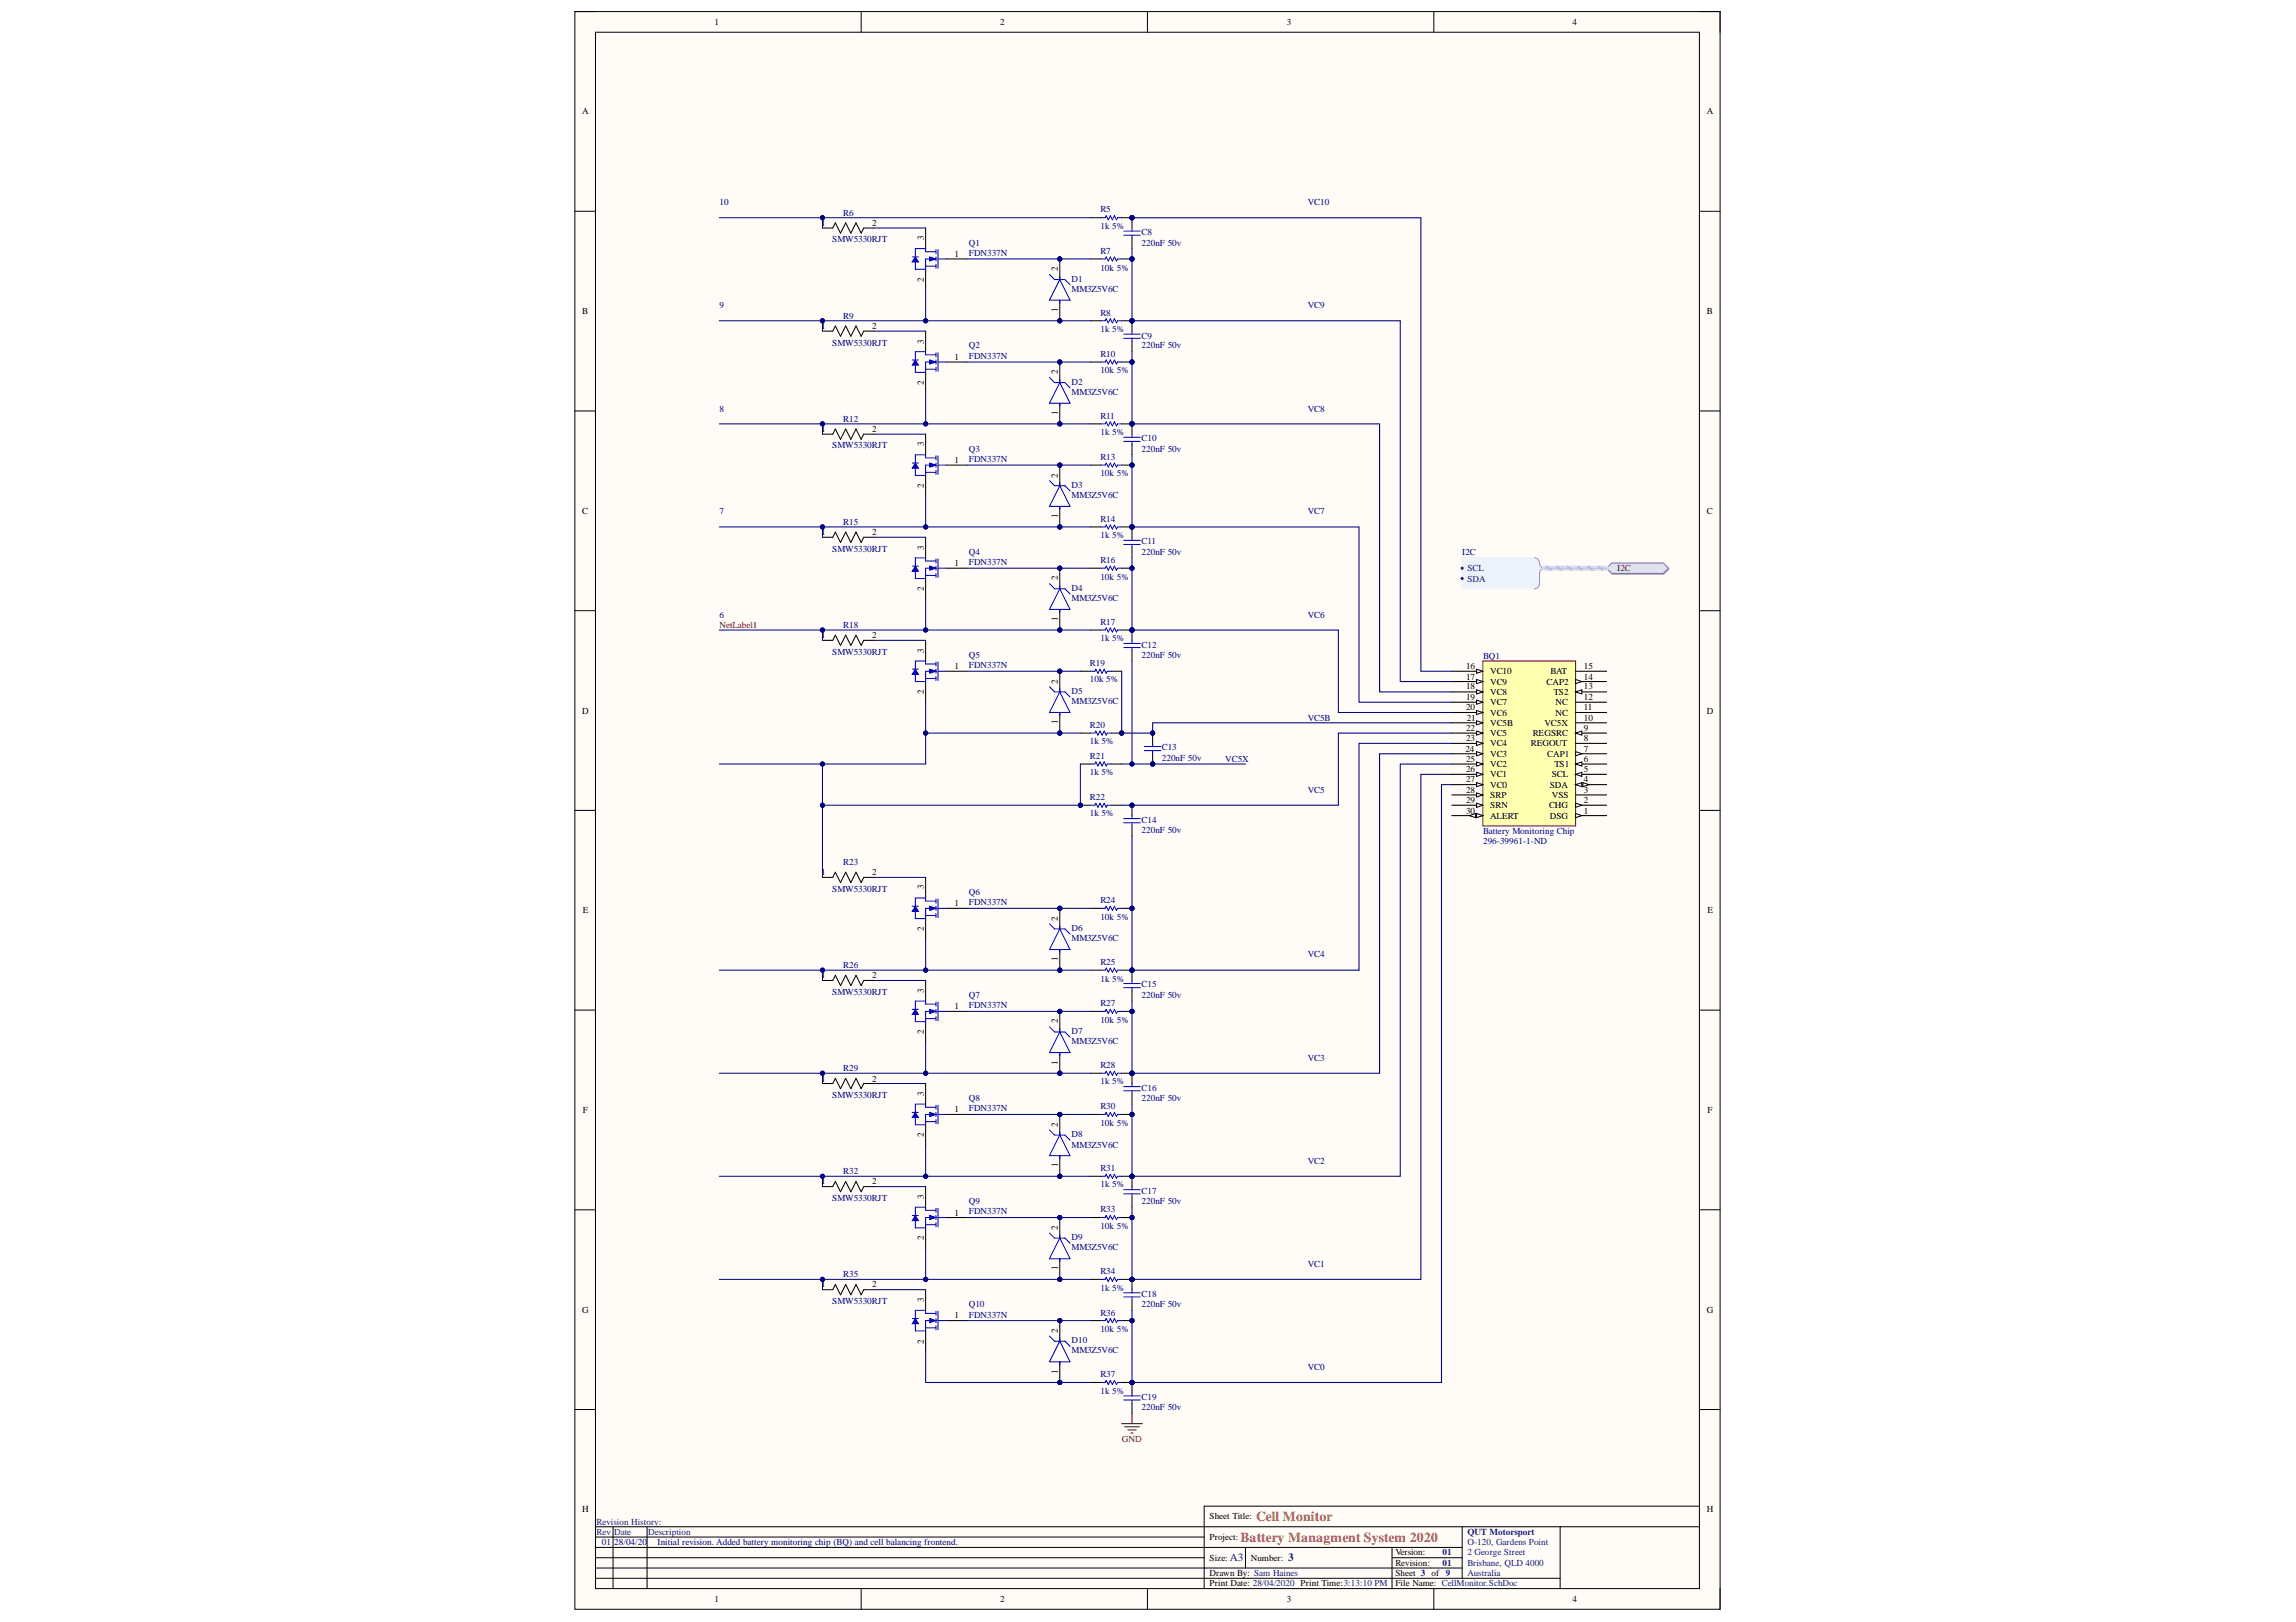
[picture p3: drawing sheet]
<svg xmlns="http://www.w3.org/2000/svg" width="297mm" height="210mm" viewBox="0 0 297 210" stroke-linecap="round" stroke-linejoin="round" font-family="sans-serif">
<defs><g id="words">
<g font-size="1.8" fill="#cc4125">
<text x="162.5" y="196.8">Cell Monitor</text>
<text x="160.5" y="199.5">Battery Managment System 2020</text>
</g>
<g font-size="1.4" fill="#073763">
<text x="159.1" y="202">A3</text>
<text x="166.6" y="202">3</text>
</g>
<g font-size="1.2">
<text x="92.4" y="3.2">1</text>
<text x="129.4" y="3.2">2</text>
<text x="166.5" y="3.2">3</text>
<text x="203.5" y="3.2">4</text>
<text x="75.3" y="14.8">A</text>
<text x="220.8" y="14.8">A</text>
<text x="106.2" y="29.3">1</text>
<text x="112.8" y="29.3">2</text>
<text x="119.5" y="31.1" transform="rotate(-90 119.5 31.1)">3</text>
<text x="123.5" y="33.2">1</text>
<text x="136.9" y="35.1" transform="rotate(-90 136.9 35.1)">2</text>
<text x="75.3" y="40.7">B</text>
<text x="119.5" y="36.4" transform="rotate(-90 119.5 36.4)">2</text>
<text x="136.9" y="40.3" transform="rotate(-90 136.9 40.3)">1</text>
<text x="220.8" y="40.7">B</text>
<text x="106.2" y="42.5">1</text>
<text x="112.8" y="42.5">2</text>
<text x="119.5" y="44.5" transform="rotate(-90 119.5 44.5)">3</text>
<text x="123.5" y="46.6">1</text>
<text x="119.5" y="49.8" transform="rotate(-90 119.5 49.8)">2</text>
<text x="136.9" y="53.7" transform="rotate(-90 136.9 53.7)">1</text>
<text x="136.9" y="48.5" transform="rotate(-90 136.9 48.5)">2</text>
<text x="106.2" y="55.9">1</text>
<text x="112.8" y="55.9">2</text>
<text x="119.5" y="57.8" transform="rotate(-90 119.5 57.8)">3</text>
<text x="123.5" y="59.9">1</text>
<text x="119.5" y="63.2" transform="rotate(-90 119.5 63.2)">2</text>
<text x="136.9" y="61.8" transform="rotate(-90 136.9 61.8)">2</text>
<text x="75.3" y="66.5">C</text>
<text x="106.2" y="69.3">1</text>
<text x="112.8" y="69.3">2</text>
<text x="119.5" y="71.1" transform="rotate(-90 119.5 71.1)">3</text>
<text x="136.9" y="67.1" transform="rotate(-90 136.9 67.1)">1</text>
<text x="220.8" y="66.5">C</text>
<text x="119.5" y="76.5" transform="rotate(-90 119.5 76.5)">2</text>
<text x="123.5" y="73.2">1</text>
<text x="136.9" y="75.1" transform="rotate(-90 136.9 75.1)">2</text>
<text x="106.2" y="82.6">1</text>
<text x="112.8" y="82.6">2</text>
<text x="136.9" y="80.3" transform="rotate(-90 136.9 80.3)">1</text>
<text x="119.5" y="89.8" transform="rotate(-90 119.5 89.8)">2</text>
<text x="119.5" y="84.5" transform="rotate(-90 119.5 84.5)">3</text>
<text x="123.5" y="86.6">1</text>
<text x="136.9" y="88.5" transform="rotate(-90 136.9 88.5)">2</text>
<text x="189.7" y="86.6">16</text>
<text x="189.7" y="88">17</text>
<text x="189.7" y="89.2">18</text>
<text x="192.8" y="87.3">VC10</text>
<text x="192.8" y="88.6">VC9</text>
<text x="192.8" y="89.9">VC8</text>
<text x="200.1" y="88.6">CAP2</text>
<text x="200.6" y="87.3">BAT</text>
<text x="201" y="89.9">TS2</text>
<text x="204.9" y="89.2">13</text>
<text x="204.9" y="88">14</text>
<text x="204.9" y="86.6">15</text>
<text x="75.3" y="92.4">D</text>
<text x="136.9" y="93.7" transform="rotate(-90 136.9 93.7)">1</text>
<text x="189.7" y="90.6">19</text>
<text x="189.7" y="91.9">20</text>
<text x="189.7" y="94.6">22</text>
<text x="189.7" y="95.9">23</text>
<text x="189.7" y="93.3">21</text>
<text x="192.8" y="91.3">VC7</text>
<text x="192.8" y="92.6">VC6</text>
<text x="192.8" y="94">VC5B</text>
<text x="192.8" y="95.2">VC5</text>
<text x="198.3" y="95.2">REGSRC</text>
<text x="199.8" y="94">VC5X</text>
<text x="201.3" y="92.6">NC</text>
<text x="201.3" y="91.3">NC</text>
<text x="204.9" y="95.9">8</text>
<text x="204.9" y="94.6">9</text>
<text x="204.9" y="93.3">10</text>
<text x="204.9" y="91.9">11</text>
<text x="204.9" y="90.6">12</text>
<text x="220.8" y="92.4">D</text>
<text x="189.6" y="97.3">24</text>
<text x="189.7" y="98.6">25</text>
<text x="189.7" y="100">26</text>
<text x="189.7" y="101.2">27</text>
<text x="192.8" y="96.6">VC4</text>
<text x="192.8" y="97.9">VC3</text>
<text x="192.8" y="99.3">VC2</text>
<text x="192.8" y="100.6">VC1</text>
<text x="192.8" y="101.9">VC0</text>
<text x="198" y="96.6">REGOUT</text>
<text x="200.2" y="97.9">CAP1</text>
<text x="200.5" y="101.9">SDA</text>
<text x="200.8" y="100.6">SCL</text>
<text x="201.1" y="99.3">TS1</text>
<text x="204.9" y="101.2">4</text>
<text x="204.9" y="100">5</text>
<text x="204.9" y="98.6">6</text>
<text x="204.9" y="97.3">7</text>
<text x="189.7" y="102.6">28</text>
<text x="189.7" y="103.9">29</text>
<text x="189.7" y="105.3">30</text>
<text x="192.8" y="103.3">SRP</text>
<text x="192.8" y="104.6">SRN</text>
<text x="192.8" y="106">ALERT</text>
<text x="200.4" y="104.6">CHG</text>
<text x="200.5" y="106">DSG</text>
<text x="200.8" y="103.3">VSS</text>
<text x="204.9" y="105.3">1</text>
<text x="204.9" y="103.9">2</text>
<text x="204.9" y="102.6">3</text>
<text x="106.2" y="113.2">1</text>
<text x="112.8" y="113.2">2</text>
<text x="75.4" y="118.1">E</text>
<text x="119.5" y="115.1" transform="rotate(-90 119.5 115.1)">3</text>
<text x="123.5" y="117.3">1</text>
<text x="136.9" y="119.2" transform="rotate(-90 136.9 119.2)">2</text>
<text x="220.9" y="118.1">E</text>
<text x="119.5" y="120.5" transform="rotate(-90 119.5 120.5)">2</text>
<text x="136.9" y="124.4" transform="rotate(-90 136.9 124.4)">1</text>
<text x="106.2" y="126.6">1</text>
<text x="112.8" y="126.6">2</text>
<text x="119.5" y="128.5" transform="rotate(-90 119.5 128.5)">3</text>
<text x="123.5" y="130.6">1</text>
<text x="119.5" y="133.8" transform="rotate(-90 119.5 133.8)">2</text>
<text x="136.9" y="137.8" transform="rotate(-90 136.9 137.8)">1</text>
<text x="136.9" y="132.4" transform="rotate(-90 136.9 132.4)">2</text>
<text x="106.2" y="140">1</text>
<text x="112.8" y="140">2</text>
<text x="119.5" y="141.8" transform="rotate(-90 119.5 141.8)">3</text>
<text x="123.5" y="143.9">1</text>
<text x="75.4" y="144">F</text>
<text x="119.5" y="147.2" transform="rotate(-90 119.5 147.2)">2</text>
<text x="136.9" y="145.8" transform="rotate(-90 136.9 145.8)">2</text>
<text x="220.9" y="144">F</text>
<text x="106.2" y="153.2">1</text>
<text x="112.8" y="153.2">2</text>
<text x="119.5" y="155.2" transform="rotate(-90 119.5 155.2)">3</text>
<text x="136.9" y="151" transform="rotate(-90 136.9 151)">1</text>
<text x="119.5" y="160.5" transform="rotate(-90 119.5 160.5)">2</text>
<text x="123.5" y="157.3">1</text>
<text x="136.9" y="159.2" transform="rotate(-90 136.9 159.2)">2</text>
<text x="106.2" y="166.6">1</text>
<text x="112.8" y="166.6">2</text>
<text x="136.9" y="164.4" transform="rotate(-90 136.9 164.4)">1</text>
<text x="75.3" y="169.9">G</text>
<text x="119.5" y="173.9" transform="rotate(-90 119.5 173.9)">2</text>
<text x="119.5" y="168.5" transform="rotate(-90 119.5 168.5)">3</text>
<text x="123.5" y="170.6">1</text>
<text x="136.9" y="172.5" transform="rotate(-90 136.9 172.5)">2</text>
<text x="220.8" y="169.9">G</text>
<text x="136.9" y="177.8" transform="rotate(-90 136.9 177.8)">1</text>
<text x="75.3" y="195.7">H</text>
<text x="156.5" y="196.6">Sheet Title:</text>
<text x="220.8" y="195.7">H</text>
<text x="156.5" y="199.3">Project:</text>
<text x="156.5" y="202">Size:</text>
<text x="156.5" y="204">Drawn By: Sam Haines</text>
<text x="161.8" y="202">Number:</text>
<text x="180.5" y="202.6">Revision:</text>
<text x="180.5" y="204">Sheet 3 of 9</text>
<text x="180.5" y="201.3">Version:</text>
<text x="92.4" y="207.3">1</text>
<text x="129.4" y="207.3">2</text>
<text x="156.5" y="205.3">Print Date: 28/04/2020 Print Time:3:13:10 PM</text>
<text x="166.5" y="207.3">3</text>
<text x="180.5" y="205.3">File Name: CellMonitor.SchDoc</text>
<text x="203.5" y="207.3">4</text>
</g>
<g font-size="1.2" fill="#000080">
<text x="93.1" y="26.6">10</text>
<text x="109.1" y="27.9">R6</text>
<text x="142.4" y="27.5">R5</text>
<text x="142.4" y="29.6">1k 5%</text>
<text x="169.2" y="26.6">VC10</text>
<text x="107.7" y="31.4">SMW5330RJT</text>
<text x="125.3" y="31.8">Q1</text>
<text x="125.3" y="33.1">FDN337N</text>
<text x="142.4" y="32.8">R7</text>
<text x="142.4" y="35">10k 5%</text>
<text x="147.7" y="30.4">C8</text>
<text x="147.7" y="31.8">220nF 50v</text>
<text x="93.1" y="39.9">9</text>
<text x="109.1" y="41.3">R9</text>
<text x="138.6" y="36.4">D1</text>
<text x="138.6" y="37.8">MM3Z5V6C</text>
<text x="142.4" y="40.8">R8</text>
<text x="169.2" y="39.9">VC9</text>
<text x="107.7" y="44.7">SMW5330RJT</text>
<text x="125.3" y="45.1">Q2</text>
<text x="125.3" y="46.4">FDN337N</text>
<text x="142.4" y="43">1k 5%</text>
<text x="142.4" y="46.2">R10</text>
<text x="147.7" y="43.8">C9</text>
<text x="147.7" y="45.1">220nF 50v</text>
<text x="93.1" y="53.3">8</text>
<text x="138.6" y="49.8">D2</text>
<text x="138.6" y="51.1">MM3Z5V6C</text>
<text x="142.4" y="48.3">10k 5%</text>
<text x="169.2" y="53.3">VC8</text>
<text x="107.7" y="58">SMW5330RJT</text>
<text x="109.1" y="54.5">R12</text>
<text x="125.3" y="58.4">Q3</text>
<text x="125.3" y="59.8">FDN337N</text>
<text x="142.4" y="54.2">R11</text>
<text x="142.4" y="56.3">1k 5%</text>
<text x="142.4" y="59.5">R13</text>
<text x="147.7" y="57.1">C10</text>
<text x="147.7" y="58.4">220nF 50v</text>
<text x="138.6" y="63.1">D3</text>
<text x="138.6" y="64.4">MM3Z5V6C</text>
<text x="142.4" y="61.7">10k 5%</text>
<text x="93.1" y="66.6">7</text>
<text x="107.7" y="71.4">SMW5330RJT</text>
<text x="109.1" y="67.9">R15</text>
<text x="125.3" y="71.8">Q4</text>
<text x="142.4" y="67.5">R14</text>
<text x="142.4" y="69.7">1k 5%</text>
<text x="147.7" y="70.4">C11</text>
<text x="147.7" y="71.8">220nF 50v</text>
<text x="169.2" y="66.6">VC7</text>
<text x="189.2" y="71.9">I2C</text>
<text x="125.3" y="73.2">FDN337N</text>
<text x="138.6" y="76.5">D4</text>
<text x="138.6" y="77.8">MM3Z5V6C</text>
<text x="142.4" y="72.8">R16</text>
<text x="142.4" y="75">10k 5%</text>
<text x="93.1" y="79.9">6</text>
<text x="109.1" y="81.3">R18</text>
<text x="142.4" y="80.9">R17</text>
<text x="142.4" y="83">1k 5%</text>
<text x="147.7" y="83.8">C12</text>
<text x="169.2" y="79.9">VC6</text>
<text x="107.7" y="84.7">SMW5330RJT</text>
<text x="125.3" y="85.2">Q5</text>
<text x="125.3" y="86.4">FDN337N</text>
<text x="138.6" y="89.8">D5</text>
<text x="141" y="86.2">R19</text>
<text x="141" y="88.3">10k 5%</text>
<text x="147.7" y="85.2">220nF 50v</text>
<text x="191.9" y="85.2">BQ1</text>
<text x="138.6" y="91.1">MM3Z5V6C</text>
<text x="141" y="94.2">R20</text>
<text x="169.2" y="93.3">VC5B</text>
<text x="141" y="96.3">1k 5%</text>
<text x="141" y="98.2">R21</text>
<text x="141" y="100.3">1k 5%</text>
<text x="150.3" y="97.1">C13</text>
<text x="150.3" y="98.4">220nF 50v</text>
<text x="158.5" y="98.6">VC5X</text>
<text x="141" y="103.5">R22</text>
<text x="141" y="105.6">1k 5%</text>
<text x="147.7" y="106.5">C14</text>
<text x="147.7" y="107.8">220nF 50v</text>
<text x="169.2" y="102.6">VC5</text>
<text x="191.9" y="107.9">Battery Monitoring Chip</text>
<text x="109.1" y="112">R23</text>
<text x="191.9" y="109.3">296-39961-1-ND</text>
<text x="107.7" y="115.4">SMW5330RJT</text>
<text x="125.3" y="115.8">Q6</text>
<text x="125.3" y="117.1">FDN337N</text>
<text x="142.4" y="116.9">R24</text>
<text x="142.4" y="119">10k 5%</text>
<text x="109.1" y="125.3">R26</text>
<text x="138.6" y="120.4">D6</text>
<text x="138.6" y="121.8">MM3Z5V6C</text>
<text x="142.4" y="124.8">R25</text>
<text x="169.2" y="123.9">VC4</text>
<text x="107.7" y="128.7">SMW5330RJT</text>
<text x="125.3" y="129.1">Q7</text>
<text x="125.3" y="130.5">FDN337N</text>
<text x="142.4" y="127">1k 5%</text>
<text x="142.4" y="130.2">R27</text>
<text x="147.7" y="127.8">C15</text>
<text x="147.7" y="129.1">220nF 50v</text>
<text x="138.6" y="133.8">D7</text>
<text x="138.6" y="135.1">MM3Z5V6C</text>
<text x="142.4" y="132.4">10k 5%</text>
<text x="169.2" y="137.3">VC3</text>
<text x="107.7" y="142.1">SMW5330RJT</text>
<text x="109.1" y="138.6">R29</text>
<text x="125.3" y="142.5">Q8</text>
<text x="125.3" y="143.8">FDN337N</text>
<text x="142.4" y="138.2">R28</text>
<text x="142.4" y="140.3">1k 5%</text>
<text x="142.4" y="143.5">R30</text>
<text x="147.7" y="141.2">C16</text>
<text x="147.7" y="142.5">220nF 50v</text>
<text x="138.6" y="147.2">D8</text>
<text x="138.6" y="148.5">MM3Z5V6C</text>
<text x="142.4" y="145.7">10k 5%</text>
<text x="107.7" y="155.4">SMW5330RJT</text>
<text x="109.1" y="152">R32</text>
<text x="125.3" y="155.8">Q9</text>
<text x="142.4" y="151.6">R31</text>
<text x="142.4" y="153.7">1k 5%</text>
<text x="147.7" y="154.5">C17</text>
<text x="147.7" y="155.8">220nF 50v</text>
<text x="169.2" y="150.6">VC2</text>
<text x="125.3" y="157.1">FDN337N</text>
<text x="138.6" y="160.5">D9</text>
<text x="138.6" y="161.8">MM3Z5V6C</text>
<text x="142.4" y="156.9">R33</text>
<text x="142.4" y="159">10k 5%</text>
<text x="109.1" y="165.3">R35</text>
<text x="142.4" y="164.9">R34</text>
<text x="142.4" y="167">1k 5%</text>
<text x="147.7" y="167.8">C18</text>
<text x="169.2" y="164">VC1</text>
<text x="107.7" y="168.7">SMW5330RJT</text>
<text x="125.3" y="169.1">Q10</text>
<text x="125.3" y="170.5">FDN337N</text>
<text x="138.6" y="173.8">D10</text>
<text x="142.4" y="170.2">R36</text>
<text x="142.4" y="172.4">10k 5%</text>
<text x="147.7" y="169.1">220nF 50v</text>
<text x="138.6" y="175.2">MM3Z5V6C</text>
<text x="142.4" y="178.2">R37</text>
<text x="169.2" y="177.3">VC0</text>
<text x="142.4" y="180.4">1k 5%</text>
<text x="147.7" y="181.2">C19</text>
<text x="147.7" y="182.5">220nF 50v</text>
<text x="77.9" y="199.9">01</text>
<text x="79.5" y="199.9">28/04/20</text>
<text x="85.1" y="199.9">Initial revision. Added battery monitoring chip (BQ) and cell balancing frontend.</text>
</g>
<g font-size="1.2" fill="#003a70">
<text x="189.8" y="73.9">SCL</text>
<text x="189.8" y="75.3">SDA</text>
</g>
<g font-size="1.2" fill="#800000">
<text x="209.2" y="73.9">I2C</text>
<text x="93.1" y="81.3">NetLabel1</text>
<text x="145.1" y="186.7">GND</text>
</g>
<g font-size="1.2" fill="#073763">
<text x="77.2" y="197.3">Revision History:</text>
<text x="77.2" y="198.7">Rev</text>
<text x="79.5" y="198.7">Date</text>
<text x="83.9" y="198.7">Description</text>
<text x="186.6" y="202.6">01</text>
<text x="186.6" y="201.3">01</text>
<text x="189.8" y="198.7">QUT Motorsport</text>
<text x="189.8" y="199.9">O-120, Gardens Point</text>
<text x="189.8" y="201.3">2 George Street</text>
<text x="189.8" y="202.6">Brisbane, QLD 4000</text>
<text x="189.8" y="204">Australia</text>
</g>
</g></defs>
<path d="M74.4 1.5h148.1v206.8h-148.1z" fill-rule="evenodd" fill="#fffcf8"/>
<path d="M74.4 1.5h148.1v206.8h-148.1z" fill="none" stroke="#000" stroke-width=".13"/>
<path d="M77 4.2h142.9v201.4h-142.9z" fill-rule="evenodd" fill="#fffcf8"/>
<g fill="none" stroke="#000" stroke-width=".13">
<path d="M74.4 1.5h2.6M77 4.2h142.9v201.4h-142.9zM111.4 1.5v2.7M148.4 1.5v2.7M185.5 1.5v2.7M219.9 1.5h2.6v2.7M74.4 27.3h2.6M219.9 27.3h2.6M74.4 53.2h2.6M219.9 53.2h2.6M74.4 79h2.6M219.9 79h2.6"/>
<path d="M74.4 104.9h2.6M219.9 104.9h2.6M74.4 130.7h2.6M219.9 130.7h2.6M74.4 156.6h2.6M219.9 156.6h2.6M74.4 182.4h2.6M77 197.6h142.9M77 198.9h78.8M79.3 197.6v8M83.7 197.6v8M189.2 197.6v6.6"/>
<path d="M201.8 197.6v8M219.9 182.4h2.6M219.9 194.9h-64.1v10.7M77 200.3h112.2M77 204.2h124.8M77 202.9h112.2M77 201.6h78.8M111.4 205.6v2.7M148.4 205.6v2.7M161.1 200.3v2.6M180.1 200.3v5.3M180.1 201.6h9.1"/>
<path d="M185.5 205.6v2.7M222.5 205.6v2.7"/>
</g>
<path d="M191.8 85.5h12v21.4h-12z" fill-rule="evenodd" fill="#ffffb0"/>
<path d="M191.8 85.5h12v21.4h-12z" fill="none" stroke="#800000" stroke-width=".13"/>
<path d="M203.8 105.5h4" fill="none" stroke="#000" stroke-width=".14"/>
<path d="M203.8 105.3l.8 .2-.8 .3z" fill="#f8fcff"/>
<path d="M203.8 105.3l.8 .2-.8 .3z" fill="none" stroke="#000" stroke-width=".13"/>
<path d="M203.8 104.2h4" fill="none" stroke="#000" stroke-width=".14"/>
<path d="M203.8 103.9l.8 .3-.8 .3z" fill="#f8fcff"/>
<path d="M203.8 103.9l.8 .3-.8 .3z" fill="none" stroke="#000" stroke-width=".13"/>
<path d="M203.8 102.9h4M203.8 101.5h4" fill="none" stroke="#000" stroke-width=".14"/>
<path d="M203.8 101.5l.8-.2v.5z" fill="#f8fcff"/>
<path d="M203.8 101.5l.8-.2v.5z" fill="none" stroke="#000" stroke-width=".13"/>
<path d="M204.8 101.3l.8 .2-.8 .3z" fill="#f8fcff"/>
<path d="M204.8 101.3l.8 .2-.8 .3z" fill="none" stroke="#000" stroke-width=".13"/>
<path d="M203.8 100.2h4" fill="none" stroke="#000" stroke-width=".14"/>
<path d="M203.8 100.2l.8-.3v.6z" fill="#f8fcff"/>
<path d="M203.8 100.2l.8-.3v.6z" fill="none" stroke="#000" stroke-width=".13"/>
<path d="M203.8 98.9h4" fill="none" stroke="#000" stroke-width=".14"/>
<path d="M203.8 98.9l.8-.3v.5z" fill="#f8fcff"/>
<path d="M203.8 98.9l.8-.3v.5z" fill="none" stroke="#000" stroke-width=".13"/>
<path d="M203.8 97.5h4" fill="none" stroke="#000" stroke-width=".14"/>
<path d="M203.8 97.3l.8 .2-.8 .3z" fill="#f8fcff"/>
<path d="M203.8 97.3l.8 .2-.8 .3z" fill="none" stroke="#000" stroke-width=".13"/>
<path d="M203.8 96.2h4M203.8 94.9h4" fill="none" stroke="#000" stroke-width=".14"/>
<path d="M203.8 94.9l.8-.3v.5z" fill="#f8fcff"/>
<path d="M203.8 94.9l.8-.3v.5z" fill="none" stroke="#000" stroke-width=".13"/>
<path d="M203.8 93.5h4M203.8 92.2h4M203.8 90.9h4M203.8 89.5h4" fill="none" stroke="#000" stroke-width=".14"/>
<path d="M203.8 89.5l.8-.2v.5z" fill="#f8fcff"/>
<path d="M203.8 89.5l.8-.2v.5z" fill="none" stroke="#000" stroke-width=".13"/>
<path d="M203.8 88.2h4" fill="none" stroke="#000" stroke-width=".14"/>
<path d="M203.8 87.9l.8 .3-.8 .3z" fill="#f8fcff"/>
<path d="M203.8 87.9l.8 .3-.8 .3z" fill="none" stroke="#000" stroke-width=".13"/>
<path d="M187.8 86.9h4M203.8 86.9h4" fill="none" stroke="#000" stroke-width=".14"/>
<path d="M191 86.6l.8 .3-.8 .2z" fill="#f8fcff"/>
<path d="M191 86.6l.8 .3-.8 .2z" fill="none" stroke="#000" stroke-width=".13"/>
<path d="M187.8 88.2h4" fill="none" stroke="#000" stroke-width=".14"/>
<path d="M191 87.9l.8 .3-.8 .3z" fill="#f8fcff"/>
<path d="M191 87.9l.8 .3-.8 .3z" fill="none" stroke="#000" stroke-width=".13"/>
<path d="M187.8 89.5h4" fill="none" stroke="#000" stroke-width=".14"/>
<path d="M191 89.3l.8 .2-.8 .3z" fill="#f8fcff"/>
<path d="M191 89.3l.8 .2-.8 .3z" fill="none" stroke="#000" stroke-width=".13"/>
<path d="M187.8 90.9h4" fill="none" stroke="#000" stroke-width=".14"/>
<path d="M191 90.6l.8 .3-.8 .2z" fill="#f8fcff"/>
<path d="M191 90.6l.8 .3-.8 .2z" fill="none" stroke="#000" stroke-width=".13"/>
<path d="M187.8 92.2h4" fill="none" stroke="#000" stroke-width=".14"/>
<path d="M191 91.9l.8 .3-.8 .3z" fill="#f8fcff"/>
<path d="M191 91.9l.8 .3-.8 .3z" fill="none" stroke="#000" stroke-width=".13"/>
<path d="M187.8 93.5h4" fill="none" stroke="#000" stroke-width=".14"/>
<path d="M191 93.3l.8 .2-.8 .3z" fill="#f8fcff"/>
<path d="M191 93.3l.8 .2-.8 .3z" fill="none" stroke="#000" stroke-width=".13"/>
<path d="M187.8 94.9h4" fill="none" stroke="#000" stroke-width=".14"/>
<path d="M191 94.6l.8 .3-.8 .2z" fill="#f8fcff"/>
<path d="M191 94.6l.8 .3-.8 .2z" fill="none" stroke="#000" stroke-width=".13"/>
<path d="M187.8 96.2h4" fill="none" stroke="#000" stroke-width=".14"/>
<path d="M191 95.9l.8 .3-.8 .3z" fill="#f8fcff"/>
<path d="M191 95.9l.8 .3-.8 .3z" fill="none" stroke="#000" stroke-width=".13"/>
<path d="M187.8 97.5h4" fill="none" stroke="#000" stroke-width=".14"/>
<path d="M191 97.3l.8 .2-.8 .3z" fill="#f8fcff"/>
<path d="M191 97.3l.8 .2-.8 .3z" fill="none" stroke="#000" stroke-width=".13"/>
<path d="M187.8 98.9h4" fill="none" stroke="#000" stroke-width=".14"/>
<path d="M191 98.6l.8 .3-.8 .2z" fill="#f8fcff"/>
<path d="M191 98.6l.8 .3-.8 .2z" fill="none" stroke="#000" stroke-width=".13"/>
<path d="M187.8 100.2h4" fill="none" stroke="#000" stroke-width=".14"/>
<path d="M191 99.9l.8 .3-.8 .3z" fill="#f8fcff"/>
<path d="M191 99.9l.8 .3-.8 .3z" fill="none" stroke="#000" stroke-width=".13"/>
<path d="M187.8 101.5h4" fill="none" stroke="#000" stroke-width=".14"/>
<path d="M191 101.3l.8 .2-.8 .3z" fill="#f8fcff"/>
<path d="M191 101.3l.8 .2-.8 .3z" fill="none" stroke="#000" stroke-width=".13"/>
<path d="M187.8 102.9h4" fill="none" stroke="#000" stroke-width=".14"/>
<path d="M191 102.6l.8 .3-.8 .2z" fill="#f8fcff"/>
<path d="M191 102.6l.8 .3-.8 .2z" fill="none" stroke="#000" stroke-width=".13"/>
<path d="M187.8 104.2h4" fill="none" stroke="#000" stroke-width=".14"/>
<path d="M191 103.9l.8 .3-.8 .3z" fill="#f8fcff"/>
<path d="M191 103.9l.8 .3-.8 .3z" fill="none" stroke="#000" stroke-width=".13"/>
<path d="M187.8 105.5h4" fill="none" stroke="#000" stroke-width=".14"/>
<path d="M191 105.3l.8 .2-.8 .3z" fill="#f8fcff"/>
<path d="M191 105.3l.8 .2-.8 .3z" fill="none" stroke="#000" stroke-width=".13"/>
<path d="M190.1 105.5l.8-.2v.5z" fill="#f8fcff"/>
<path d="M190.1 105.5l.8-.2v.5z" fill="none" stroke="#000" stroke-width=".13"/>
<circle cx="137.1" cy="41.5" r=".27" fill="#000080"/>
<circle cx="137.1" cy="41.5" r=".27" fill="none" stroke="#000080" stroke-width=".13"/>
<circle cx="137.1" cy="33.5" r=".27" fill="#000080"/>
<circle cx="137.1" cy="33.5" r=".27" fill="none" stroke="#000080" stroke-width=".13"/>
<path d="M137.1 38.8v2.7" fill="none" stroke="#000" stroke-width=".13"/>
<circle cx="137.1" cy="41.5" r=".27" fill="#000080"/>
<circle cx="137.1" cy="41.5" r=".27" fill="none" stroke="#000080" stroke-width=".13"/>
<path d="M137.1 33.5v2.7" fill="none" stroke="#000" stroke-width=".13"/>
<circle cx="137.1" cy="33.5" r=".27" fill="#000080"/>
<circle cx="137.1" cy="33.5" r=".27" fill="none" stroke="#000080" stroke-width=".13"/>
<path d="M135.8 35.5l.6 .7h1.4l.6 .6M137.1 36.2l1.3 2.6h-2.6zM137.1 35.8v.4M137.1 38.8v.4" fill="none" stroke="#00f" stroke-width=".13"/>
<circle cx="137.1" cy="54.9" r=".27" fill="#000080"/>
<circle cx="137.1" cy="54.9" r=".27" fill="none" stroke="#000080" stroke-width=".13"/>
<circle cx="137.1" cy="46.8" r=".27" fill="#000080"/>
<circle cx="137.1" cy="46.8" r=".27" fill="none" stroke="#000080" stroke-width=".13"/>
<path d="M137.1 52.2v2.7" fill="none" stroke="#000" stroke-width=".13"/>
<circle cx="137.1" cy="54.9" r=".27" fill="#000080"/>
<circle cx="137.1" cy="54.9" r=".27" fill="none" stroke="#000080" stroke-width=".13"/>
<path d="M137.1 46.9v2.6" fill="none" stroke="#000" stroke-width=".13"/>
<circle cx="137.1" cy="46.8" r=".27" fill="#000080"/>
<circle cx="137.1" cy="46.8" r=".27" fill="none" stroke="#000080" stroke-width=".13"/>
<path d="M135.8 48.8l.6 .7h1.4l.6 .7M137.1 49.5l1.3 2.7h-2.6zM137.1 49.1v.4M137.1 52.2v.4" fill="none" stroke="#00f" stroke-width=".13"/>
<circle cx="137.1" cy="68.2" r=".27" fill="#000080"/>
<circle cx="137.1" cy="68.2" r=".27" fill="none" stroke="#000080" stroke-width=".13"/>
<circle cx="137.1" cy="60.2" r=".27" fill="#000080"/>
<circle cx="137.1" cy="60.2" r=".27" fill="none" stroke="#000080" stroke-width=".13"/>
<path d="M137.1 65.5v2.7" fill="none" stroke="#000" stroke-width=".13"/>
<circle cx="137.1" cy="68.2" r=".27" fill="#000080"/>
<circle cx="137.1" cy="68.2" r=".27" fill="none" stroke="#000080" stroke-width=".13"/>
<path d="M137.1 60.2v2.7" fill="none" stroke="#000" stroke-width=".13"/>
<circle cx="137.1" cy="60.2" r=".27" fill="#000080"/>
<circle cx="137.1" cy="60.2" r=".27" fill="none" stroke="#000080" stroke-width=".13"/>
<path d="M135.8 62.2l.6 .7h1.4l.6 .6M137.1 62.9l1.3 2.6h-2.6zM137.1 62.5v.4M137.1 65.5v.4" fill="none" stroke="#00f" stroke-width=".13"/>
<circle cx="137.1" cy="81.5" r=".27" fill="#000080"/>
<circle cx="137.1" cy="81.5" r=".27" fill="none" stroke="#000080" stroke-width=".13"/>
<circle cx="137.1" cy="73.5" r=".27" fill="#000080"/>
<circle cx="137.1" cy="73.5" r=".27" fill="none" stroke="#000080" stroke-width=".13"/>
<path d="M137.1 78.9v2.6" fill="none" stroke="#000" stroke-width=".13"/>
<circle cx="137.1" cy="81.5" r=".27" fill="#000080"/>
<circle cx="137.1" cy="81.5" r=".27" fill="none" stroke="#000080" stroke-width=".13"/>
<path d="M137.1 73.5v2.7" fill="none" stroke="#000" stroke-width=".13"/>
<circle cx="137.1" cy="73.5" r=".27" fill="#000080"/>
<circle cx="137.1" cy="73.5" r=".27" fill="none" stroke="#000080" stroke-width=".13"/>
<path d="M135.8 75.5l.6 .7h1.4l.6 .7M137.1 76.2l1.3 2.7h-2.6zM137.1 75.8v.4M137.1 78.9v.4" fill="none" stroke="#00f" stroke-width=".13"/>
<circle cx="137.1" cy="94.9" r=".27" fill="#000080"/>
<circle cx="137.1" cy="94.9" r=".27" fill="none" stroke="#000080" stroke-width=".13"/>
<circle cx="137.1" cy="86.9" r=".27" fill="#000080"/>
<circle cx="137.1" cy="86.9" r=".27" fill="none" stroke="#000080" stroke-width=".13"/>
<path d="M137.1 92.2v2.7" fill="none" stroke="#000" stroke-width=".13"/>
<circle cx="137.1" cy="94.9" r=".27" fill="#000080"/>
<circle cx="137.1" cy="94.9" r=".27" fill="none" stroke="#000080" stroke-width=".13"/>
<path d="M137.1 86.9v2.6" fill="none" stroke="#000" stroke-width=".13"/>
<circle cx="137.1" cy="86.9" r=".27" fill="#000080"/>
<circle cx="137.1" cy="86.9" r=".27" fill="none" stroke="#000080" stroke-width=".13"/>
<path d="M135.8 88.9l.6 .6h1.4l.6 .7M137.1 89.5l1.3 2.7h-2.6zM137.1 89.1v.4M137.1 92.2v.4" fill="none" stroke="#00f" stroke-width=".13"/>
<circle cx="137.1" cy="125.5" r=".27" fill="#000080"/>
<circle cx="137.1" cy="125.5" r=".27" fill="none" stroke="#000080" stroke-width=".13"/>
<circle cx="137.1" cy="117.5" r=".27" fill="#000080"/>
<circle cx="137.1" cy="117.5" r=".27" fill="none" stroke="#000080" stroke-width=".13"/>
<path d="M137.1 122.9v2.6" fill="none" stroke="#000" stroke-width=".13"/>
<circle cx="137.1" cy="125.5" r=".27" fill="#000080"/>
<circle cx="137.1" cy="125.5" r=".27" fill="none" stroke="#000080" stroke-width=".13"/>
<path d="M137.1 117.5v2.7" fill="none" stroke="#000" stroke-width=".13"/>
<circle cx="137.1" cy="117.5" r=".27" fill="#000080"/>
<circle cx="137.1" cy="117.5" r=".27" fill="none" stroke="#000080" stroke-width=".13"/>
<path d="M135.8 119.5l.6 .7h1.4l.6 .7M137.1 119.8v.4M137.1 120.2l1.3 2.7h-2.6zM137.1 122.9v.4" fill="none" stroke="#00f" stroke-width=".13"/>
<path d="M106.4 29.5h1.3l.4-.7 .6 1.4 .7-1.4 .7 1.4 .6-1.4 .7 1.4 .3-.7h1.4" fill="none" stroke="#000" stroke-width=".13"/>
<circle cx="137.1" cy="152.2" r=".27" fill="#000080"/>
<circle cx="137.1" cy="152.2" r=".27" fill="none" stroke="#000080" stroke-width=".13"/>
<circle cx="137.1" cy="144.2" r=".27" fill="#000080"/>
<circle cx="137.1" cy="144.2" r=".27" fill="none" stroke="#000080" stroke-width=".13"/>
<path d="M137.1 149.6v2.6" fill="none" stroke="#000" stroke-width=".13"/>
<circle cx="137.1" cy="152.2" r=".27" fill="#000080"/>
<circle cx="137.1" cy="152.2" r=".27" fill="none" stroke="#000080" stroke-width=".13"/>
<path d="M137.1 144.2v2.7" fill="none" stroke="#000" stroke-width=".13"/>
<circle cx="137.1" cy="144.2" r=".27" fill="#000080"/>
<circle cx="137.1" cy="144.2" r=".27" fill="none" stroke="#000080" stroke-width=".13"/>
<path d="M135.8 146.2l.6 .7h1.4l.6 .7M137.1 146.9l1.3 2.7h-2.6zM137.1 146.5v.4M137.1 149.6v.4" fill="none" stroke="#00f" stroke-width=".13"/>
<circle cx="137.1" cy="165.6" r=".27" fill="#000080"/>
<circle cx="137.1" cy="165.6" r=".27" fill="none" stroke="#000080" stroke-width=".13"/>
<circle cx="137.1" cy="157.6" r=".27" fill="#000080"/>
<circle cx="137.1" cy="157.6" r=".27" fill="none" stroke="#000080" stroke-width=".13"/>
<path d="M137.1 162.9v2.7" fill="none" stroke="#000" stroke-width=".13"/>
<circle cx="137.1" cy="165.6" r=".27" fill="#000080"/>
<circle cx="137.1" cy="165.6" r=".27" fill="none" stroke="#000080" stroke-width=".13"/>
<path d="M137.1 157.6v2.6" fill="none" stroke="#000" stroke-width=".13"/>
<circle cx="137.1" cy="157.6" r=".27" fill="#000080"/>
<circle cx="137.1" cy="157.6" r=".27" fill="none" stroke="#000080" stroke-width=".13"/>
<path d="M135.8 159.6l.6 .6h1.4l.6 .7M137.1 159.8v.4M137.1 160.2l1.3 2.7h-2.6zM137.1 162.9v.4" fill="none" stroke="#00f" stroke-width=".13"/>
<circle cx="137.1" cy="178.9" r=".26" fill="#000080"/>
<circle cx="137.1" cy="178.9" r=".26" fill="none" stroke="#000080" stroke-width=".13"/>
<circle cx="137.1" cy="170.9" r=".27" fill="#000080"/>
<circle cx="137.1" cy="170.9" r=".27" fill="none" stroke="#000080" stroke-width=".13"/>
<path d="M137.1 176.2v2.7" fill="none" stroke="#000" stroke-width=".14"/>
<circle cx="137.1" cy="178.9" r=".26" fill="#000080"/>
<circle cx="137.1" cy="178.9" r=".26" fill="none" stroke="#000080" stroke-width=".13"/>
<path d="M137.1 170.9v2.7" fill="none" stroke="#000" stroke-width=".14"/>
<circle cx="137.1" cy="170.9" r=".27" fill="#000080"/>
<circle cx="137.1" cy="170.9" r=".27" fill="none" stroke="#000080" stroke-width=".13"/>
<path d="M135.8 172.9l.6 .7h1.4l.6 .6M137.1 173.6l1.3 2.6h-2.6zM137.1 173.2v.4M137.1 176.2v.4" fill="none" stroke="#00f" stroke-width=".14"/>
<path d="M119.8 42.8v2.7M119.8 48.2v2.7M122.4 46.9h2.7" fill="none" stroke="#000" stroke-width=".13"/>
<path d="M119.8 45.9h1.3M119.8 47.8h1.3M121.1 46.9h-1.3v1.3M121.1 45.7v.5M121.1 46.6v.5M121.1 47.5v.6M121.4 46.9h1M121.4 45.7v2.4" fill="none" stroke="#00f" stroke-width=".13"/>
<path d="M120.3 46.6l.8 .3-.8 .2z" fill="#00f"/>
<path d="M118.4 47.3v.9h1.4M119.8 45.9v-.4h-1.4v1.1M120.3 46.6l.8 .3-.8 .2z" fill="none" stroke="#00f" stroke-width=".13"/>
<path d="M118.4 46.6l.4 .7h-.8z" fill="#00f"/>
<path d="M119.8 32.6h1.3M119.8 34.4h1.3M121.1 33.5h-1.3v1.3M121.1 32.3v.5M121.1 33.2v.6M121.1 34.2v.5M121.4 33.5h1M121.4 32.3v2.4M118 46.6h.8M118.4 46.6l.4 .7h-.8z" fill="none" stroke="#00f" stroke-width=".13"/>
<path d="M119.8 29.5v2.7M119.8 34.8v2.7M122.4 33.5h2.7" fill="none" stroke="#000" stroke-width=".13"/>
<path d="M120.3 33.2l.8 .3-.8 .3z" fill="#00f"/>
<path d="M118.4 33.9v.9h1.4M119.8 32.6v-.4h-1.4v1M120.3 33.2l.8 .3-.8 .3z" fill="none" stroke="#00f" stroke-width=".13"/>
<path d="M118.4 33.2l.4 .7h-.8z" fill="#00f"/>
<path d="M118 33.2h.8M118.4 33.2l.4 .7h-.8zM119.8 59.3h1.3M121.1 59v.5M121.1 59.9v.6M121.4 59v2.4M119.8 61.1h1.3M121.1 60.2h-1.3v1.3M121.1 60.9v.5M121.4 60.2h1" fill="none" stroke="#00f" stroke-width=".13"/>
<path d="M119.8 56.2v2.7M119.8 61.5v2.7M122.4 60.2h2.7" fill="none" stroke="#000" stroke-width=".13"/>
<path d="M120.3 59.9l.8 .3-.8 .3z" fill="#00f"/>
<path d="M119.8 59.3v-.4h-1.4v1M120.3 59.9l.8 .3-.8 .3zM118.4 60.6v.9h1.4" fill="none" stroke="#00f" stroke-width=".13"/>
<path d="M118.4 59.9l.4 .7h-.8z" fill="#00f"/>
<path d="M118 59.9h.8M118.4 59.9l.4 .7h-.8zM119.8 72.6h1.3M119.8 74.5h1.3M121.1 73.5h-1.3v1.4M121.1 72.3v.6M121.1 73.3v.5M121.1 74.2v.5M121.4 73.5h1M121.4 72.3v2.4" fill="none" stroke="#00f" stroke-width=".13"/>
<path d="M119.8 69.5v2.7M119.8 74.9v2.6M122.4 73.5h2.7" fill="none" stroke="#000" stroke-width=".13"/>
<path d="M120.3 73.3l.8 .2-.8 .3z" fill="#00f"/>
<path d="M118.4 73.9v1h1.4M119.8 72.6v-.4h-1.4v1.1M120.3 73.3l.8 .2-.8 .3z" fill="none" stroke="#00f" stroke-width=".13"/>
<path d="M118.4 73.3l.4 .6h-.8z" fill="#00f"/>
<path d="M118 73.3h.8M118.4 73.3l.4 .6h-.8zM119.8 85.9h1.3M119.8 87.8h1.3M121.1 86.9h-1.3v1.3M121.1 85.7v.5M121.1 86.6v.5M121.1 87.5v.6M121.4 86.9h1M121.4 85.7v2.4" fill="none" stroke="#00f" stroke-width=".13"/>
<path d="M119.8 82.9v2.6M119.8 88.2v2.7M122.4 86.9h2.7" fill="none" stroke="#000" stroke-width=".13"/>
<path d="M120.3 86.6l.8 .3-.8 .2z" fill="#00f"/>
<path d="M118.4 87.3v.9h1.4M119.8 85.9v-.4h-1.4v1.1M120.3 86.6l.8 .3-.8 .2z" fill="none" stroke="#00f" stroke-width=".13"/>
<path d="M118.4 86.6l.4 .7h-.8z" fill="#00f"/>
<path d="M118 86.6h.8M118.4 86.6l.4 .7h-.8zM119.8 116.6h1.3M119.8 118.5h1.3M121.1 117.5h-1.3v1.4M121.1 116.3v.6M121.1 117.3v.5M121.1 118.2v.5M121.4 117.5h1M121.4 116.3v2.4" fill="none" stroke="#00f" stroke-width=".13"/>
<path d="M119.8 113.5v2.7M119.8 118.9v2.6M122.4 117.5h2.7" fill="none" stroke="#000" stroke-width=".13"/>
<path d="M120.3 117.3l.8 .2-.8 .3z" fill="#00f"/>
<path d="M118.4 117.9v1h1.4M119.8 116.6v-.4h-1.4v1.1M120.3 117.3l.8 .2-.8 .3z" fill="none" stroke="#00f" stroke-width=".13"/>
<path d="M118.4 117.3l.4 .6h-.8z" fill="#00f"/>
<path d="M118 117.3h.8M118.4 117.3l.4 .6h-.8zM119.8 143.3h1.3M119.8 145.2h1.3M121.1 144.2h-1.3v1.4M121.1 143v.6M121.1 144v.5M121.1 144.9v.5M121.4 144.2h1M121.4 143v2.4" fill="none" stroke="#00f" stroke-width=".13"/>
<path d="M119.8 140.2v2.7M119.8 145.6v2.6M122.4 144.2h2.7" fill="none" stroke="#000" stroke-width=".13"/>
<path d="M120.3 144l.8 .2-.8 .3z" fill="#00f"/>
<path d="M118.4 144.6v1h1.4M119.8 143.3v-.4h-1.4v1.1M120.3 144l.8 .2-.8 .3z" fill="none" stroke="#00f" stroke-width=".13"/>
<path d="M118.4 144l.4 .6h-.8z" fill="#00f"/>
<path d="M118 144h.8M118.4 144l.4 .6h-.8zM119.8 156.6h1.3M119.8 158.5h1.3M121.1 157.6h-1.3v1.3M121.1 156.4v.5M121.1 157.3v.5M121.1 158.2v.6M121.4 157.6h1M121.4 156.4v2.4" fill="none" stroke="#00f" stroke-width=".13"/>
<path d="M119.8 153.6v2.6M119.8 158.9v2.7M122.4 157.6h2.7" fill="none" stroke="#000" stroke-width=".13"/>
<path d="M120.3 157.3l.8 .3-.8 .2z" fill="#00f"/>
<path d="M118.4 158v.9h1.4M119.8 156.6v-.4h-1.4v1.1M120.3 157.3l.8 .3-.8 .2z" fill="none" stroke="#00f" stroke-width=".13"/>
<path d="M118.4 157.3l.4 .7h-.8z" fill="#00f"/>
<path d="M118 157.3h.8M118.4 157.3l.4 .7h-.8zM119.8 170h1.3M119.8 171.8h1.3M121.1 170.9h-1.3v1.3M121.1 169.7v.5M121.1 170.6v.6M121.1 171.6v.5M121.4 170.9h1M121.4 169.7v2.4" fill="none" stroke="#00f" stroke-width=".13"/>
<path d="M119.8 166.9v2.7M122.4 170.9h2.7" fill="none" stroke="#000" stroke-width=".13"/>
<path d="M119.8 172.2v2.7" fill="none" stroke="#000" stroke-width=".14"/>
<path d="M120.3 170.6l.8 .3-.8 .3z" fill="#00f"/>
<path d="M118.4 171.3v.9h1.4M119.8 170v-.4h-1.4v1M120.3 170.6l.8 .3-.8 .3z" fill="none" stroke="#00f" stroke-width=".13"/>
<path d="M118.4 170.6l.4 .7h-.8z" fill="#00f"/>
<path d="M118 170.6h.8M118.4 170.6l.4 .7h-.8z" fill="none" stroke="#00f" stroke-width=".13"/>
<circle cx="137.1" cy="138.9" r=".27" fill="#000080"/>
<circle cx="137.1" cy="138.9" r=".27" fill="none" stroke="#000080" stroke-width=".13"/>
<circle cx="137.1" cy="130.9" r=".27" fill="#000080"/>
<circle cx="137.1" cy="130.9" r=".27" fill="none" stroke="#000080" stroke-width=".13"/>
<path d="M137.1 136.2v2.7" fill="none" stroke="#000" stroke-width=".13"/>
<circle cx="137.1" cy="138.9" r=".27" fill="#000080"/>
<circle cx="137.1" cy="138.9" r=".27" fill="none" stroke="#000080" stroke-width=".13"/>
<path d="M137.1 130.9v2.7" fill="none" stroke="#000" stroke-width=".13"/>
<circle cx="137.1" cy="130.9" r=".27" fill="#000080"/>
<circle cx="137.1" cy="130.9" r=".27" fill="none" stroke="#000080" stroke-width=".13"/>
<path d="M119.8 129.9h1.3M119.8 131.8h1.3M121.1 130.9h-1.3v1.3M121.1 129.7v.5M121.1 130.6v.6M121.1 131.5v.6M121.4 130.9h1M121.4 129.7v2.4M135.8 132.9l.6 .7h1.4l.6 .6M137.1 133.6l1.3 2.6h-2.6zM137.1 133.2v.4M137.1 136.2v.4" fill="none" stroke="#00f" stroke-width=".13"/>
<path d="M119.8 126.9v2.7M119.8 132.2v2.7M122.4 130.9h2.7" fill="none" stroke="#000" stroke-width=".13"/>
<path d="M120.3 130.6l.8 .3-.8 .3z" fill="#00f"/>
<path d="M118.4 131.3v.9h1.4M119.8 129.9v-.3h-1.4v1M120.3 130.6l.8 .3-.8 .3z" fill="none" stroke="#00f" stroke-width=".13"/>
<path d="M118.4 130.6l.4 .7h-.8z" fill="#00f"/>
<path d="M118 130.6h.8M118.4 130.6l.4 .7h-.8z" fill="none" stroke="#00f" stroke-width=".13"/>
<path d="M106.4 42.8h1.3l.4-.6 .6 1.3 .7-1.3 .7 1.3 .6-1.3 .7 1.3 .3-.7h1.4M106.4 56.2h1.3l.4-.7 .6 1.4 .7-1.4 .7 1.4 .6-1.4 .7 1.4 .3-.7h1.4M106.4 69.5h1.3l.4-.6 .6 1.3 .7-1.3 .7 1.3 .6-1.3 .7 1.3 .3-.7h1.4M106.4 82.9h1.3l.4-.7 .6 1.3 .7-1.3 .7 1.3 .6-1.3 .7 1.3 .3-.6h1.4M106.4 113.5h1.3l.4-.6 .6 1.3 .7-1.3 .7 1.3 .6-1.3 .7 1.3 .3-.7h1.4M106.4 126.9h1.3l.4-.7 .6 1.3 .7-1.3 .7 1.3 .6-1.3 .7 1.3 .3-.6h1.4M106.4 140.2h1.3l.4-.6 .6 1.3 .7-1.3 .7 1.3 .6-1.3 .7 1.3 .3-.7h1.4M106.4 153.6h1.3l.4-.7 .6 1.3 .7-1.3 .7 1.3 .6-1.3 .7 1.3 .3-.6h1.4M106.4 166.9h1.3l.4-.7 .6 1.4 .7-1.4 .7 1.4 .6-1.4 .7 1.4 .3-.7h1.4" fill="none" stroke="#000" stroke-width=".13"/>
<circle cx="146.4" cy="41.5" r=".27" fill="#000080"/>
<circle cx="146.4" cy="41.5" r=".27" fill="none" stroke="#000080" stroke-width=".13"/>
<path d="M145.1 41.5h1.3" fill="none" stroke="#000" stroke-width=".13"/>
<circle cx="146.4" cy="41.5" r=".27" fill="#000080"/>
<circle cx="146.4" cy="41.5" r=".27" fill="none" stroke="#000080" stroke-width=".13"/>
<path d="M141.1 41.5h1.3" fill="none" stroke="#000" stroke-width=".13"/>
<path d="M142.4 41.5h.6l.1-.3 .3 .6 .2-.6 .3 .6 .3-.6 .2 .6 .2-.3h.5" fill="none" stroke="#00f" stroke-width=".13"/>
<circle cx="146.4" cy="54.9" r=".27" fill="#000080"/>
<circle cx="146.4" cy="54.9" r=".27" fill="none" stroke="#000080" stroke-width=".13"/>
<path d="M145.1 54.9h1.3" fill="none" stroke="#000" stroke-width=".13"/>
<circle cx="146.4" cy="54.9" r=".27" fill="#000080"/>
<circle cx="146.4" cy="54.9" r=".27" fill="none" stroke="#000080" stroke-width=".13"/>
<path d="M141.1 54.9h1.3" fill="none" stroke="#000" stroke-width=".13"/>
<path d="M142.4 54.9h.6l.1-.3 .3 .5 .2-.5 .3 .5 .3-.5 .2 .5 .2-.2h.5" fill="none" stroke="#00f" stroke-width=".13"/>
<circle cx="146.4" cy="68.2" r=".27" fill="#000080"/>
<circle cx="146.4" cy="68.2" r=".27" fill="none" stroke="#000080" stroke-width=".13"/>
<path d="M145.1 68.2h1.3" fill="none" stroke="#000" stroke-width=".13"/>
<circle cx="146.4" cy="68.2" r=".27" fill="#000080"/>
<circle cx="146.4" cy="68.2" r=".27" fill="none" stroke="#000080" stroke-width=".13"/>
<path d="M141.1 68.2h1.3" fill="none" stroke="#000" stroke-width=".13"/>
<path d="M142.4 68.2h.6l.1-.3 .3 .6 .2-.6 .3 .6 .3-.6 .2 .6 .2-.3h.5" fill="none" stroke="#00f" stroke-width=".13"/>
<circle cx="146.4" cy="81.5" r=".27" fill="#000080"/>
<circle cx="146.4" cy="81.5" r=".27" fill="none" stroke="#000080" stroke-width=".13"/>
<path d="M145.1 81.5h1.3" fill="none" stroke="#000" stroke-width=".13"/>
<circle cx="146.4" cy="81.5" r=".27" fill="#000080"/>
<circle cx="146.4" cy="81.5" r=".27" fill="none" stroke="#000080" stroke-width=".13"/>
<path d="M141.1 81.5h1.3" fill="none" stroke="#000" stroke-width=".13"/>
<path d="M142.4 81.5h.6l.1-.2 .3 .5 .2-.5 .3 .5 .3-.5 .2 .5 .2-.3h.5" fill="none" stroke="#00f" stroke-width=".13"/>
<circle cx="145.1" cy="94.9" r=".27" fill="#000080"/>
<circle cx="145.1" cy="94.9" r=".27" fill="none" stroke="#000080" stroke-width=".13"/>
<path d="M143.8 94.9h1.3" fill="none" stroke="#000" stroke-width=".13"/>
<circle cx="145.1" cy="94.9" r=".27" fill="#000080"/>
<circle cx="145.1" cy="94.9" r=".27" fill="none" stroke="#000080" stroke-width=".13"/>
<path d="M139.8 94.9h1.3" fill="none" stroke="#000" stroke-width=".13"/>
<path d="M141.1 94.9h.5l.2-.3 .2 .5 .3-.5 .3 .5 .2-.5 .3 .5 .1-.2h.6" fill="none" stroke="#00f" stroke-width=".13"/>
<circle cx="146.4" cy="125.5" r=".27" fill="#000080"/>
<circle cx="146.4" cy="125.5" r=".27" fill="none" stroke="#000080" stroke-width=".13"/>
<path d="M145.1 125.5h1.3" fill="none" stroke="#000" stroke-width=".13"/>
<circle cx="146.4" cy="125.5" r=".27" fill="#000080"/>
<circle cx="146.4" cy="125.5" r=".27" fill="none" stroke="#000080" stroke-width=".13"/>
<path d="M141.1 125.5h1.3" fill="none" stroke="#000" stroke-width=".13"/>
<path d="M142.4 125.5h.6l.1-.2 .3 .5 .2-.5 .3 .5 .3-.5 .2 .5 .2-.3h.5" fill="none" stroke="#00f" stroke-width=".13"/>
<circle cx="146.4" cy="138.9" r=".27" fill="#000080"/>
<circle cx="146.4" cy="138.9" r=".27" fill="none" stroke="#000080" stroke-width=".13"/>
<path d="M145.1 138.9h1.3" fill="none" stroke="#000" stroke-width=".13"/>
<circle cx="146.4" cy="138.9" r=".27" fill="#000080"/>
<circle cx="146.4" cy="138.9" r=".27" fill="none" stroke="#000080" stroke-width=".13"/>
<path d="M141.1 138.9h1.3" fill="none" stroke="#000" stroke-width=".13"/>
<path d="M142.4 138.9h.6l.1-.3 .3 .6 .2-.6 .3 .6 .3-.6 .2 .6 .2-.3h.5" fill="none" stroke="#00f" stroke-width=".13"/>
<circle cx="146.4" cy="152.2" r=".27" fill="#000080"/>
<circle cx="146.4" cy="152.2" r=".27" fill="none" stroke="#000080" stroke-width=".13"/>
<path d="M145.1 152.2h1.3" fill="none" stroke="#000" stroke-width=".13"/>
<circle cx="146.4" cy="152.2" r=".27" fill="#000080"/>
<circle cx="146.4" cy="152.2" r=".27" fill="none" stroke="#000080" stroke-width=".13"/>
<path d="M141.1 152.2h1.3" fill="none" stroke="#000" stroke-width=".13"/>
<path d="M142.4 152.2h.6l.1-.2 .3 .5 .2-.5 .3 .5 .3-.5 .2 .5 .2-.3h.5" fill="none" stroke="#00f" stroke-width=".13"/>
<circle cx="146.4" cy="165.6" r=".27" fill="#000080"/>
<circle cx="146.4" cy="165.6" r=".27" fill="none" stroke="#000080" stroke-width=".13"/>
<path d="M145.1 165.6h1.3" fill="none" stroke="#000" stroke-width=".13"/>
<circle cx="146.4" cy="165.6" r=".27" fill="#000080"/>
<circle cx="146.4" cy="165.6" r=".27" fill="none" stroke="#000080" stroke-width=".13"/>
<path d="M141.1 165.6h1.3" fill="none" stroke="#000" stroke-width=".13"/>
<path d="M142.4 165.6h.6l.1-.3 .3 .5 .2-.5 .3 .5 .3-.5 .2 .5 .2-.2h.5" fill="none" stroke="#00f" stroke-width=".13"/>
<circle cx="146.4" cy="178.9" r=".26" fill="#000080"/>
<circle cx="146.4" cy="178.9" r=".26" fill="none" stroke="#000080" stroke-width=".13"/>
<path d="M145.1 178.9h1.3" fill="none" stroke="#000" stroke-width=".14"/>
<circle cx="146.4" cy="178.9" r=".26" fill="#000080"/>
<circle cx="146.4" cy="178.9" r=".26" fill="none" stroke="#000080" stroke-width=".13"/>
<path d="M141.1 178.9h1.3" fill="none" stroke="#000" stroke-width=".14"/>
<path d="M142.4 178.9h.6l.1-.3 .3 .6 .2-.6 .3 .6 .3-.6 .2 .6 .2-.3h.5" fill="none" stroke="#00f" stroke-width=".14"/>
<circle cx="146.4" cy="170.9" r=".27" fill="#000080"/>
<circle cx="146.4" cy="170.9" r=".27" fill="none" stroke="#000080" stroke-width=".13"/>
<path d="M145.1 170.9h1.3" fill="none" stroke="#000" stroke-width=".13"/>
<circle cx="146.4" cy="170.9" r=".27" fill="#000080"/>
<circle cx="146.4" cy="170.9" r=".27" fill="none" stroke="#000080" stroke-width=".13"/>
<path d="M141.1 170.9h1.3" fill="none" stroke="#000" stroke-width=".13"/>
<path d="M142.4 170.9h.6l.1-.3 .3 .6 .2-.6 .3 .6 .3-.6 .2 .6 .2-.3h.5" fill="none" stroke="#00f" stroke-width=".13"/>
<circle cx="146.4" cy="157.6" r=".27" fill="#000080"/>
<circle cx="146.4" cy="157.6" r=".27" fill="none" stroke="#000080" stroke-width=".13"/>
<path d="M145.1 157.6h1.3" fill="none" stroke="#000" stroke-width=".13"/>
<circle cx="146.4" cy="157.6" r=".27" fill="#000080"/>
<circle cx="146.4" cy="157.6" r=".27" fill="none" stroke="#000080" stroke-width=".13"/>
<path d="M141.1 157.6h1.3" fill="none" stroke="#000" stroke-width=".13"/>
<path d="M142.4 157.6h.6l.1-.3 .3 .5 .2-.5 .3 .5 .3-.5 .2 .5 .2-.2h.5" fill="none" stroke="#00f" stroke-width=".13"/>
<circle cx="146.4" cy="144.2" r=".27" fill="#000080"/>
<circle cx="146.4" cy="144.2" r=".27" fill="none" stroke="#000080" stroke-width=".13"/>
<path d="M145.1 144.2h1.3" fill="none" stroke="#000" stroke-width=".13"/>
<circle cx="146.4" cy="144.2" r=".27" fill="#000080"/>
<circle cx="146.4" cy="144.2" r=".27" fill="none" stroke="#000080" stroke-width=".13"/>
<path d="M141.1 144.2h1.3" fill="none" stroke="#000" stroke-width=".13"/>
<path d="M142.4 144.2h.6l.1-.2 .3 .5 .2-.5 .3 .5 .3-.5 .2 .5 .2-.3h.5" fill="none" stroke="#00f" stroke-width=".13"/>
<circle cx="146.4" cy="130.9" r=".27" fill="#000080"/>
<circle cx="146.4" cy="130.9" r=".27" fill="none" stroke="#000080" stroke-width=".13"/>
<path d="M145.1 130.9h1.3" fill="none" stroke="#000" stroke-width=".13"/>
<circle cx="146.4" cy="130.9" r=".27" fill="#000080"/>
<circle cx="146.4" cy="130.9" r=".27" fill="none" stroke="#000080" stroke-width=".13"/>
<path d="M141.1 130.9h1.3" fill="none" stroke="#000" stroke-width=".13"/>
<path d="M142.4 130.9h.6l.1-.3 .3 .6 .2-.6 .3 .6 .3-.6 .2 .6 .2-.3h.5" fill="none" stroke="#00f" stroke-width=".13"/>
<circle cx="146.4" cy="117.5" r=".27" fill="#000080"/>
<circle cx="146.4" cy="117.5" r=".27" fill="none" stroke="#000080" stroke-width=".13"/>
<path d="M145.1 117.5h1.3" fill="none" stroke="#000" stroke-width=".13"/>
<circle cx="146.4" cy="117.5" r=".27" fill="#000080"/>
<circle cx="146.4" cy="117.5" r=".27" fill="none" stroke="#000080" stroke-width=".13"/>
<path d="M139.8 86.9h1.3M143.8 86.9h1.3M141.1 117.5h1.3" fill="none" stroke="#000" stroke-width=".13"/>
<path d="M141.1 86.9h.5l.2-.3 .2 .5 .3-.5 .3 .5 .2-.5 .3 .5 .1-.2h.6M142.4 117.5h.6l.1-.2 .3 .5 .2-.5 .3 .5 .3-.5 .2 .5 .2-.3h.5" fill="none" stroke="#00f" stroke-width=".13"/>
<circle cx="146.4" cy="73.5" r=".27" fill="#000080"/>
<circle cx="146.4" cy="73.5" r=".27" fill="none" stroke="#000080" stroke-width=".13"/>
<path d="M145.1 73.5h1.3" fill="none" stroke="#000" stroke-width=".13"/>
<circle cx="146.4" cy="73.5" r=".27" fill="#000080"/>
<circle cx="146.4" cy="73.5" r=".27" fill="none" stroke="#000080" stroke-width=".13"/>
<path d="M141.1 73.5h1.3" fill="none" stroke="#000" stroke-width=".13"/>
<path d="M142.4 73.5h.6l.1-.2 .3 .5 .2-.5 .3 .5 .3-.5 .2 .5 .2-.3h.5" fill="none" stroke="#00f" stroke-width=".13"/>
<circle cx="146.4" cy="60.2" r=".27" fill="#000080"/>
<circle cx="146.4" cy="60.2" r=".27" fill="none" stroke="#000080" stroke-width=".13"/>
<path d="M145.1 60.2h1.3" fill="none" stroke="#000" stroke-width=".13"/>
<circle cx="146.4" cy="60.2" r=".27" fill="#000080"/>
<circle cx="146.4" cy="60.2" r=".27" fill="none" stroke="#000080" stroke-width=".13"/>
<path d="M141.1 60.2h1.3" fill="none" stroke="#000" stroke-width=".13"/>
<path d="M142.4 60.2h.6l.1-.3 .3 .6 .2-.6 .3 .6 .3-.6 .2 .6 .2-.3h.5" fill="none" stroke="#00f" stroke-width=".13"/>
<circle cx="146.4" cy="46.8" r=".27" fill="#000080"/>
<circle cx="146.4" cy="46.8" r=".27" fill="none" stroke="#000080" stroke-width=".13"/>
<path d="M145.1 46.9h1.3" fill="none" stroke="#000" stroke-width=".13"/>
<circle cx="146.4" cy="46.8" r=".27" fill="#000080"/>
<circle cx="146.4" cy="46.8" r=".27" fill="none" stroke="#000080" stroke-width=".13"/>
<path d="M141.1 46.9h1.3" fill="none" stroke="#000" stroke-width=".13"/>
<path d="M142.4 46.9h.6l.1-.3 .3 .5 .2-.5 .3 .5 .3-.5 .2 .5 .2-.2h.5" fill="none" stroke="#00f" stroke-width=".13"/>
<circle cx="146.4" cy="33.5" r=".27" fill="#000080"/>
<circle cx="146.4" cy="33.5" r=".27" fill="none" stroke="#000080" stroke-width=".13"/>
<path d="M145.1 33.5h1.3" fill="none" stroke="#000" stroke-width=".13"/>
<circle cx="146.4" cy="33.5" r=".27" fill="#000080"/>
<circle cx="146.4" cy="33.5" r=".27" fill="none" stroke="#000080" stroke-width=".13"/>
<path d="M141.1 33.5h1.3" fill="none" stroke="#000" stroke-width=".13"/>
<path d="M142.4 33.5h.6l.1-.3 .3 .6 .2-.6 .3 .6 .3-.6 .2 .6 .2-.3h.5" fill="none" stroke="#00f" stroke-width=".13"/>
<circle cx="146.4" cy="28.2" r=".27" fill="#000080"/>
<circle cx="146.4" cy="28.2" r=".27" fill="none" stroke="#000080" stroke-width=".13"/>
<path d="M145.1 28.2h1.3" fill="none" stroke="#000" stroke-width=".13"/>
<circle cx="146.4" cy="28.2" r=".27" fill="#000080"/>
<circle cx="146.4" cy="28.2" r=".27" fill="none" stroke="#000080" stroke-width=".13"/>
<path d="M141.1 28.2h1.3" fill="none" stroke="#000" stroke-width=".13"/>
<path d="M142.4 28.2h.6l.1-.3 .3 .5 .2-.5 .3 .5 .3-.5 .2 .5 .2-.2h.5" fill="none" stroke="#00f" stroke-width=".13"/>
<circle cx="146.4" cy="28.2" r=".27" fill="#000080"/>
<circle cx="146.4" cy="28.2" r=".27" fill="none" stroke="#000080" stroke-width=".13"/>
<path d="M146.4 28.2v1.3M146.4 30.8v1.4" fill="none" stroke="#000" stroke-width=".13"/>
<circle cx="146.4" cy="28.2" r=".27" fill="#000080"/>
<circle cx="146.4" cy="28.2" r=".27" fill="none" stroke="#000080" stroke-width=".13"/>
<path d="M145.4 29.9h2.1M145.4 30.4h2.1M146.4 29.5v.4M146.4 30.4v.4" fill="none" stroke="#00f" stroke-width=".13"/>
<circle cx="146.4" cy="41.5" r=".27" fill="#000080"/>
<circle cx="146.4" cy="41.5" r=".27" fill="none" stroke="#000080" stroke-width=".13"/>
<path d="M146.4 41.5v1.3M146.4 44.2v1.3" fill="none" stroke="#000" stroke-width=".13"/>
<circle cx="146.4" cy="41.5" r=".27" fill="#000080"/>
<circle cx="146.4" cy="41.5" r=".27" fill="none" stroke="#000080" stroke-width=".13"/>
<path d="M145.4 43.2h2.1M145.4 43.8h2.1M146.4 42.8v.4M146.4 43.8v.4" fill="none" stroke="#00f" stroke-width=".13"/>
<circle cx="146.4" cy="54.9" r=".27" fill="#000080"/>
<circle cx="146.4" cy="54.9" r=".27" fill="none" stroke="#000080" stroke-width=".13"/>
<path d="M146.4 54.9v1.3M146.4 57.5v1.4" fill="none" stroke="#000" stroke-width=".13"/>
<circle cx="146.4" cy="54.9" r=".27" fill="#000080"/>
<circle cx="146.4" cy="54.9" r=".27" fill="none" stroke="#000080" stroke-width=".13"/>
<path d="M145.4 56.6h2.1M145.4 57.1h2.1M146.4 56.2v.4M146.4 57.1v.4" fill="none" stroke="#00f" stroke-width=".13"/>
<circle cx="146.4" cy="68.2" r=".27" fill="#000080"/>
<circle cx="146.4" cy="68.2" r=".27" fill="none" stroke="#000080" stroke-width=".13"/>
<path d="M146.4 68.2v1.3M146.4 70.9v1.3" fill="none" stroke="#000" stroke-width=".13"/>
<circle cx="146.4" cy="68.2" r=".27" fill="#000080"/>
<circle cx="146.4" cy="68.2" r=".27" fill="none" stroke="#000080" stroke-width=".13"/>
<path d="M145.4 69.9h2.1M145.4 70.5h2.1M146.4 69.5v.4M146.4 70.5v.4" fill="none" stroke="#00f" stroke-width=".13"/>
<circle cx="146.4" cy="81.5" r=".27" fill="#000080"/>
<circle cx="146.4" cy="81.5" r=".27" fill="none" stroke="#000080" stroke-width=".13"/>
<path d="M146.4 81.5v1.4M146.4 84.2v1.3" fill="none" stroke="#000" stroke-width=".13"/>
<circle cx="146.4" cy="81.5" r=".27" fill="#000080"/>
<circle cx="146.4" cy="81.5" r=".27" fill="none" stroke="#000080" stroke-width=".13"/>
<path d="M145.4 83.3h2.1M145.4 83.8h2.1M146.4 82.9v.4M146.4 83.8v.4" fill="none" stroke="#00f" stroke-width=".13"/>
<circle cx="149.1" cy="98.9" r=".27" fill="#000080"/>
<circle cx="149.1" cy="98.9" r=".27" fill="none" stroke="#000080" stroke-width=".13"/>
<circle cx="149.1" cy="94.9" r=".27" fill="#000080"/>
<circle cx="149.1" cy="94.9" r=".27" fill="none" stroke="#000080" stroke-width=".13"/>
<path d="M149.1 97.5v1.4" fill="none" stroke="#000" stroke-width=".13"/>
<circle cx="149.1" cy="98.9" r=".27" fill="#000080"/>
<circle cx="149.1" cy="98.9" r=".27" fill="none" stroke="#000080" stroke-width=".13"/>
<path d="M149.1 94.9v1.3" fill="none" stroke="#000" stroke-width=".13"/>
<circle cx="149.1" cy="94.9" r=".27" fill="#000080"/>
<circle cx="149.1" cy="94.9" r=".27" fill="none" stroke="#000080" stroke-width=".13"/>
<path d="M141.1 98.9h.5l.2-.3 .2 .5 .3-.5 .3 .5 .2-.5 .3 .5 .1-.2h.6M148.1 96.6h2.1M148.1 97.1h2.1M149.1 96.2v.4M149.1 97.1v.4" fill="none" stroke="#00f" stroke-width=".13"/>
<path d="M139.8 98.9h1.3M143.8 98.9h1.3" fill="none" stroke="#000" stroke-width=".13"/>
<circle cx="139.8" cy="104.2" r=".27" fill="#000080"/>
<circle cx="139.8" cy="104.2" r=".27" fill="none" stroke="#000080" stroke-width=".13"/>
<path d="M139.8 104.2h1.3M143.8 104.2h1.3" fill="none" stroke="#000" stroke-width=".13"/>
<circle cx="139.8" cy="104.2" r=".27" fill="#000080"/>
<circle cx="139.8" cy="104.2" r=".27" fill="none" stroke="#000080" stroke-width=".13"/>
<path d="M141.1 104.2h.5l.2-.3 .2 .6 .3-.6 .3 .6 .2-.6 .3 .6 .1-.3h.6" fill="none" stroke="#00f" stroke-width=".13"/>
<circle cx="146.4" cy="104.2" r=".27" fill="#000080"/>
<circle cx="146.4" cy="104.2" r=".27" fill="none" stroke="#000080" stroke-width=".13"/>
<path d="M146.4 104.2v1.3M146.4 106.9v1.3" fill="none" stroke="#000" stroke-width=".13"/>
<circle cx="146.4" cy="104.2" r=".27" fill="#000080"/>
<circle cx="146.4" cy="104.2" r=".27" fill="none" stroke="#000080" stroke-width=".13"/>
<path d="M145.4 105.9h2.1M145.4 106.5h2.1M146.4 105.5v.4M146.4 106.5v.4" fill="none" stroke="#00f" stroke-width=".13"/>
<circle cx="146.4" cy="125.5" r=".27" fill="#000080"/>
<circle cx="146.4" cy="125.5" r=".27" fill="none" stroke="#000080" stroke-width=".13"/>
<path d="M146.4 125.5v1.4M146.4 128.2v1.4" fill="none" stroke="#000" stroke-width=".13"/>
<circle cx="146.4" cy="125.5" r=".27" fill="#000080"/>
<circle cx="146.4" cy="125.5" r=".27" fill="none" stroke="#000080" stroke-width=".13"/>
<path d="M145.4 127.3h2.1M145.4 127.8h2.1M146.4 126.9v.4M146.4 127.8v.4" fill="none" stroke="#00f" stroke-width=".13"/>
<circle cx="146.4" cy="138.9" r=".27" fill="#000080"/>
<circle cx="146.4" cy="138.9" r=".27" fill="none" stroke="#000080" stroke-width=".13"/>
<path d="M146.4 138.9v1.3M146.4 141.6v1.3" fill="none" stroke="#000" stroke-width=".13"/>
<circle cx="146.4" cy="138.9" r=".27" fill="#000080"/>
<circle cx="146.4" cy="138.9" r=".27" fill="none" stroke="#000080" stroke-width=".13"/>
<path d="M145.4 140.6h2.1M145.4 141.2h2.1M146.4 140.2v.4M146.4 141.2v.4" fill="none" stroke="#00f" stroke-width=".13"/>
<circle cx="146.4" cy="152.2" r=".27" fill="#000080"/>
<circle cx="146.4" cy="152.2" r=".27" fill="none" stroke="#000080" stroke-width=".13"/>
<path d="M146.4 152.2v1.4M146.4 154.9v1.3" fill="none" stroke="#000" stroke-width=".13"/>
<circle cx="146.4" cy="152.2" r=".27" fill="#000080"/>
<circle cx="146.4" cy="152.2" r=".27" fill="none" stroke="#000080" stroke-width=".13"/>
<path d="M145.4 154h2.1M145.4 154.5h2.1M146.4 153.6v.4M146.4 154.5v.4" fill="none" stroke="#00f" stroke-width=".13"/>
<circle cx="146.4" cy="165.6" r=".27" fill="#000080"/>
<circle cx="146.4" cy="165.6" r=".27" fill="none" stroke="#000080" stroke-width=".13"/>
<path d="M146.4 165.6v1.3M146.4 168.2v1.4" fill="none" stroke="#000" stroke-width=".13"/>
<circle cx="146.4" cy="165.6" r=".27" fill="#000080"/>
<circle cx="146.4" cy="165.6" r=".27" fill="none" stroke="#000080" stroke-width=".13"/>
<path d="M145.4 167.3h2.1M145.4 167.8h2.1M146.4 166.9v.4M146.4 167.8v.4" fill="none" stroke="#00f" stroke-width=".13"/>
<circle cx="146.4" cy="178.9" r=".26" fill="#000080"/>
<circle cx="146.4" cy="178.9" r=".26" fill="none" stroke="#000080" stroke-width=".13"/>
<path d="M146.4 178.9v1.3M146.4 181.6v1.3" fill="none" stroke="#000" stroke-width=".14"/>
<circle cx="146.4" cy="178.9" r=".26" fill="#000080"/>
<circle cx="146.4" cy="178.9" r=".26" fill="none" stroke="#000080" stroke-width=".13"/>
<path d="M145.4 180.6h2.1M145.4 181.2h2.1M146.4 180.2v.4M146.4 181.2v.4" fill="none" stroke="#00f" stroke-width=".14"/>
<path d="M145.1 184.2h2.7M145.5 184.6h1.9M145.9 185h1.1M146.3 185.4h.3M146.4 182.9v1.3" fill="none" stroke="#800000" stroke-width=".14"/>
<path d="M189.2 72.2h9.3a.7 .7 0 0 1 .7 .8l.1 .3 .4 .2-.4 .3-.1 .2v1.5l-.1 .4-.3 .2-.3 .1h-9.3z" fill-rule="evenodd" fill="#edf2fb"/>
<path d="M189.2 72.2h9.3a.7 .7 0 0 1 .7 .8l.1 .3 .4 .2-.4 .3-.1 .2v1.5l-.1 .4-.3 .2-.3 .1h-9.3z" fill="none" stroke="#edf2fb" stroke-width=".13"/>
<path d="M198.5 72.2a.78 .78 0 0 1 .7 .9l.4 .4h.2a.66 .66 0 0 0-.6 .7v1.3a.66 .66 0 0 1-.7 .7" fill="none" stroke="#8f9ec9" stroke-width=".14"/>
<circle cx="189.2" cy="73.5" r=".13" fill="#003a70"/>
<circle cx="189.2" cy="73.5" r=".13" fill="none" stroke="#003a70" stroke-width=".13"/>
<circle cx="189.2" cy="74.9" r=".13" fill="#003a70"/>
<circle cx="189.2" cy="74.9" r=".13" fill="none" stroke="#003a70" stroke-width=".13"/>
<path d="M207.9 73.7l.7-.7h6.7l.6 .7-.6 .6h-6.7z" fill-rule="evenodd" fill="#bac0ca"/>
<path d="M207.9 73.7l.7-.7h6.7l.6 .7-.6 .6h-6.7z" fill="none" stroke="#a6acb6" stroke-width=".13"/>
<path d="M208.5 72.9h6.7l.7 .6-.7 .7h-6.7l-.7-.7z" fill-rule="evenodd" fill="#d5e4ff"/>
<path d="M208.5 72.9h6.7l.7 .6-.7 .7h-6.7l-.7-.7z" fill="none" stroke="#71809b" stroke-width=".13"/>
<path d="M146.4 32.2v1.3" fill="none" stroke="#000080" stroke-width=".13"/>
<circle cx="146.4" cy="33.5" r=".27" fill="#000080"/>
<g fill="none" stroke="#000080" stroke-width=".13">
<path d="M93.1 165.6h13.3"/>
<circle cx="146.4" cy="33.5" r=".27"/>
</g>
<path d="M199.8 73.5h8" fill="none" stroke="#cbdaff" stroke-width=".67"/>
<path d="M200.1 73.3l.5 .5M201.4 73.3l.6 .5M202.8 73.3l.5 .5M204.1 73.3l.5 .5M205.4 73.3l.6 .5M206.8 73.3l.5 .5" fill="none" stroke="#adbce7" stroke-width=".2"/>
<path d="M199.8 73.5h8" fill="none" stroke="#adbce7" stroke-width=".14"/>
<circle cx="106.4" cy="165.6" r=".27" fill="#000080"/>
<g fill="none" stroke="#000080" stroke-width=".13">
<path d="M93.1 152.2h13.3"/>
<circle cx="106.4" cy="165.6" r=".27"/>
</g>
<circle cx="106.4" cy="152.2" r=".27" fill="#000080"/>
<g fill="none" stroke="#000080" stroke-width=".13">
<path d="M93.1 138.9h13.3"/>
<circle cx="106.4" cy="152.2" r=".27"/>
</g>
<circle cx="106.4" cy="138.9" r=".27" fill="#000080"/>
<g fill="none" stroke="#000080" stroke-width=".13">
<path d="M93.1 125.5h13.3"/>
<circle cx="106.4" cy="138.9" r=".27"/>
</g>
<circle cx="106.4" cy="125.5" r=".27" fill="#000080"/>
<g fill="none" stroke="#000080" stroke-width=".13">
<path d="M93.1 98.9h13.3v5.3h33.4v-5.3"/>
<circle cx="106.4" cy="125.5" r=".27"/>
</g>
<circle cx="139.8" cy="104.2" r=".27" fill="#000080"/>
<circle cx="139.8" cy="104.2" r=".27" fill="none" stroke="#000080" stroke-width=".13"/>
<circle cx="106.4" cy="104.2" r=".27" fill="#000080"/>
<circle cx="106.4" cy="104.2" r=".27" fill="none" stroke="#000080" stroke-width=".13"/>
<circle cx="106.4" cy="98.9" r=".27" fill="#000080"/>
<g fill="none" stroke="#000080" stroke-width=".13">
<path d="M93.1 81.5h13.3"/>
<circle cx="106.4" cy="98.9" r=".27"/>
</g>
<circle cx="106.4" cy="81.5" r=".27" fill="#000080"/>
<g fill="none" stroke="#000080" stroke-width=".13">
<path d="M93.1 68.2h13.3"/>
<circle cx="106.4" cy="81.5" r=".27"/>
</g>
<circle cx="106.4" cy="68.2" r=".27" fill="#000080"/>
<g fill="none" stroke="#000080" stroke-width=".13">
<path d="M93.1 54.9h13.3"/>
<circle cx="106.4" cy="68.2" r=".27"/>
</g>
<circle cx="106.4" cy="54.9" r=".27" fill="#000080"/>
<g fill="none" stroke="#000080" stroke-width=".13">
<path d="M93.1 41.5h13.3"/>
<circle cx="106.4" cy="54.9" r=".27"/>
</g>
<circle cx="106.4" cy="41.5" r=".27" fill="#000080"/>
<g fill="none" stroke="#000080" stroke-width=".13">
<path d="M93.1 28.2h13.3"/>
<circle cx="106.4" cy="41.5" r=".27"/>
</g>
<circle cx="106.4" cy="28.2" r=".27" fill="#000080"/>
<g fill="none" stroke="#000080" stroke-width=".13">
<path d="M119.8 165.6h-13.4v1.3"/>
<circle cx="106.4" cy="28.2" r=".27"/>
</g>
<circle cx="106.4" cy="165.6" r=".27" fill="#000080"/>
<circle cx="106.4" cy="165.6" r=".27" fill="none" stroke="#000080" stroke-width=".13"/>
<circle cx="119.8" cy="165.6" r=".27" fill="#000080"/>
<g fill="none" stroke="#000080" stroke-width=".13">
<path d="M119.8 152.2h-13.4v1.4"/>
<circle cx="119.8" cy="165.6" r=".27"/>
</g>
<circle cx="106.4" cy="152.2" r=".27" fill="#000080"/>
<circle cx="106.4" cy="152.2" r=".27" fill="none" stroke="#000080" stroke-width=".13"/>
<circle cx="119.8" cy="152.2" r=".27" fill="#000080"/>
<g fill="none" stroke="#000080" stroke-width=".13">
<path d="M119.8 138.9h-13.4v1.3"/>
<circle cx="119.8" cy="152.2" r=".27"/>
</g>
<circle cx="106.4" cy="138.9" r=".27" fill="#000080"/>
<circle cx="106.4" cy="138.9" r=".27" fill="none" stroke="#000080" stroke-width=".13"/>
<circle cx="119.8" cy="138.9" r=".27" fill="#000080"/>
<g fill="none" stroke="#000080" stroke-width=".13">
<path d="M119.8 125.5h-13.4v1.4"/>
<circle cx="119.8" cy="138.9" r=".27"/>
</g>
<circle cx="106.4" cy="125.5" r=".27" fill="#000080"/>
<circle cx="106.4" cy="125.5" r=".27" fill="none" stroke="#000080" stroke-width=".13"/>
<circle cx="119.8" cy="125.5" r=".27" fill="#000080"/>
<g fill="none" stroke="#000080" stroke-width=".13">
<path d="M119.8 94.9v4h-13.4"/>
<circle cx="119.8" cy="125.5" r=".27"/>
</g>
<circle cx="106.4" cy="98.9" r=".27" fill="#000080"/>
<circle cx="106.4" cy="98.9" r=".27" fill="none" stroke="#000080" stroke-width=".13"/>
<circle cx="119.8" cy="94.9" r=".27" fill="#000080"/>
<g fill="none" stroke="#000080" stroke-width=".13">
<path d="M119.8 81.5h-13.4v1.4"/>
<circle cx="119.8" cy="94.9" r=".27"/>
</g>
<circle cx="106.4" cy="81.5" r=".27" fill="#000080"/>
<circle cx="106.4" cy="81.5" r=".27" fill="none" stroke="#000080" stroke-width=".13"/>
<circle cx="119.8" cy="81.5" r=".27" fill="#000080"/>
<g fill="none" stroke="#000080" stroke-width=".13">
<path d="M119.8 68.2h-13.4v1.3"/>
<circle cx="119.8" cy="81.5" r=".27"/>
</g>
<circle cx="106.4" cy="68.2" r=".27" fill="#000080"/>
<circle cx="106.4" cy="68.2" r=".27" fill="none" stroke="#000080" stroke-width=".13"/>
<circle cx="119.8" cy="68.2" r=".27" fill="#000080"/>
<g fill="none" stroke="#000080" stroke-width=".13">
<path d="M119.8 54.9h-13.4v1.3"/>
<circle cx="119.8" cy="68.2" r=".27"/>
</g>
<circle cx="106.4" cy="54.9" r=".27" fill="#000080"/>
<circle cx="106.4" cy="54.9" r=".27" fill="none" stroke="#000080" stroke-width=".13"/>
<circle cx="119.8" cy="54.9" r=".27" fill="#000080"/>
<g fill="none" stroke="#000080" stroke-width=".13">
<path d="M119.8 41.5h-13.4v1.3"/>
<circle cx="119.8" cy="54.9" r=".27"/>
</g>
<circle cx="106.4" cy="41.5" r=".27" fill="#000080"/>
<circle cx="106.4" cy="41.5" r=".27" fill="none" stroke="#000080" stroke-width=".13"/>
<circle cx="119.8" cy="41.5" r=".27" fill="#000080"/>
<g fill="none" stroke="#000080" stroke-width=".13">
<path d="M141.1 28.2h-34.7v1.3"/>
<circle cx="119.8" cy="41.5" r=".27"/>
</g>
<circle cx="106.4" cy="28.2" r=".27" fill="#000080"/>
<g fill="none" stroke="#000080" stroke-width=".13">
<path d="M113.1 29.5h6.7M113.1 56.2h6.7M113.1 42.8h6.7M113.1 69.5h6.7M113.1 82.9h6.7M113.1 113.5h6.7M113.1 126.9h6.7M113.1 153.6h6.7M113.1 140.2h6.7M113.1 166.9h6.7"/>
<circle cx="106.4" cy="28.2" r=".27"/>
</g>
<path d="M119.8 174.9v4h21.3" fill="none" stroke="#000080" stroke-width=".14"/>
<circle cx="137.1" cy="178.9" r=".26" fill="#000080"/>
<g fill="none" stroke="#000080" stroke-width=".13">
<path d="M119.8 161.6v4h21.3"/>
<circle cx="137.1" cy="178.9" r=".26"/>
</g>
<circle cx="137.1" cy="165.6" r=".27" fill="#000080"/>
<circle cx="137.1" cy="165.6" r=".27" fill="none" stroke="#000080" stroke-width=".13"/>
<circle cx="119.8" cy="165.6" r=".27" fill="#000080"/>
<g fill="none" stroke="#000080" stroke-width=".13">
<path d="M119.8 148.2v4h21.3"/>
<circle cx="119.8" cy="165.6" r=".27"/>
</g>
<circle cx="137.1" cy="152.2" r=".27" fill="#000080"/>
<circle cx="137.1" cy="152.2" r=".27" fill="none" stroke="#000080" stroke-width=".13"/>
<circle cx="119.8" cy="152.2" r=".27" fill="#000080"/>
<g fill="none" stroke="#000080" stroke-width=".13">
<path d="M119.8 134.9v4h21.3"/>
<circle cx="119.8" cy="152.2" r=".27"/>
</g>
<circle cx="137.1" cy="138.9" r=".27" fill="#000080"/>
<circle cx="137.1" cy="138.9" r=".27" fill="none" stroke="#000080" stroke-width=".13"/>
<circle cx="119.8" cy="138.9" r=".27" fill="#000080"/>
<g fill="none" stroke="#000080" stroke-width=".13">
<path d="M119.8 121.5v4h21.3"/>
<circle cx="119.8" cy="138.9" r=".27"/>
</g>
<circle cx="137.1" cy="125.5" r=".27" fill="#000080"/>
<circle cx="137.1" cy="125.5" r=".27" fill="none" stroke="#000080" stroke-width=".13"/>
<circle cx="119.8" cy="125.5" r=".27" fill="#000080"/>
<g fill="none" stroke="#000080" stroke-width=".13">
<path d="M119.8 90.9v4h20"/>
<circle cx="119.8" cy="125.5" r=".27"/>
</g>
<circle cx="137.1" cy="94.9" r=".27" fill="#000080"/>
<circle cx="137.1" cy="94.9" r=".27" fill="none" stroke="#000080" stroke-width=".13"/>
<circle cx="119.8" cy="94.9" r=".27" fill="#000080"/>
<g fill="none" stroke="#000080" stroke-width=".13">
<path d="M119.8 77.5v4h21.3"/>
<circle cx="119.8" cy="94.9" r=".27"/>
</g>
<circle cx="137.1" cy="81.5" r=".27" fill="#000080"/>
<circle cx="137.1" cy="81.5" r=".27" fill="none" stroke="#000080" stroke-width=".13"/>
<circle cx="119.8" cy="81.5" r=".27" fill="#000080"/>
<g fill="none" stroke="#000080" stroke-width=".13">
<path d="M119.8 64.2v4h21.3"/>
<circle cx="119.8" cy="81.5" r=".27"/>
</g>
<circle cx="137.1" cy="68.2" r=".27" fill="#000080"/>
<circle cx="137.1" cy="68.2" r=".27" fill="none" stroke="#000080" stroke-width=".13"/>
<circle cx="119.8" cy="68.2" r=".27" fill="#000080"/>
<g fill="none" stroke="#000080" stroke-width=".13">
<path d="M119.8 50.9v4h21.3"/>
<circle cx="119.8" cy="68.2" r=".27"/>
</g>
<circle cx="137.1" cy="54.9" r=".27" fill="#000080"/>
<circle cx="137.1" cy="54.9" r=".27" fill="none" stroke="#000080" stroke-width=".13"/>
<circle cx="119.8" cy="54.9" r=".27" fill="#000080"/>
<g fill="none" stroke="#000080" stroke-width=".13">
<path d="M119.8 37.5v4h21.3"/>
<circle cx="119.8" cy="54.9" r=".27"/>
</g>
<circle cx="137.1" cy="41.5" r=".27" fill="#000080"/>
<circle cx="137.1" cy="41.5" r=".27" fill="none" stroke="#000080" stroke-width=".13"/>
<circle cx="119.8" cy="41.5" r=".27" fill="#000080"/>
<g fill="none" stroke="#000080" stroke-width=".13">
<path d="M125.1 170.9h16"/>
<circle cx="119.8" cy="41.5" r=".27"/>
</g>
<circle cx="137.1" cy="170.9" r=".27" fill="#000080"/>
<g fill="none" stroke="#000080" stroke-width=".13">
<path d="M125.1 157.6h16"/>
<circle cx="137.1" cy="170.9" r=".27"/>
</g>
<circle cx="137.1" cy="157.6" r=".27" fill="#000080"/>
<g fill="none" stroke="#000080" stroke-width=".13">
<path d="M125.1 144.2h16"/>
<circle cx="137.1" cy="157.6" r=".27"/>
</g>
<circle cx="137.1" cy="144.2" r=".27" fill="#000080"/>
<g fill="none" stroke="#000080" stroke-width=".13">
<path d="M125.1 130.9h16"/>
<circle cx="137.1" cy="144.2" r=".27"/>
</g>
<circle cx="137.1" cy="130.9" r=".27" fill="#000080"/>
<g fill="none" stroke="#000080" stroke-width=".13">
<path d="M125.1 117.5h16"/>
<circle cx="137.1" cy="130.9" r=".27"/>
</g>
<circle cx="137.1" cy="117.5" r=".27" fill="#000080"/>
<g fill="none" stroke="#000080" stroke-width=".13">
<path d="M125.1 86.9h14.7"/>
<circle cx="137.1" cy="117.5" r=".27"/>
</g>
<circle cx="137.1" cy="86.9" r=".27" fill="#000080"/>
<g fill="none" stroke="#000080" stroke-width=".13">
<path d="M125.1 73.5h16"/>
<circle cx="137.1" cy="86.9" r=".27"/>
</g>
<circle cx="137.1" cy="73.5" r=".27" fill="#000080"/>
<g fill="none" stroke="#000080" stroke-width=".13">
<path d="M125.1 60.2h16"/>
<circle cx="137.1" cy="73.5" r=".27"/>
</g>
<circle cx="137.1" cy="60.2" r=".27" fill="#000080"/>
<g fill="none" stroke="#000080" stroke-width=".13">
<path d="M125.1 46.9h16"/>
<circle cx="137.1" cy="60.2" r=".27"/>
</g>
<circle cx="137.1" cy="46.8" r=".27" fill="#000080"/>
<g fill="none" stroke="#000080" stroke-width=".13">
<path d="M125.1 33.5h16"/>
<circle cx="137.1" cy="46.8" r=".27"/>
</g>
<circle cx="137.1" cy="33.5" r=".27" fill="#000080"/>
<circle cx="137.1" cy="33.5" r=".27" fill="none" stroke="#000080" stroke-width=".13"/>
<path d="M187.8 94.9h-14.7v9.3h-28" fill="none" stroke="#000080" stroke-width=".14"/>
<circle cx="146.4" cy="104.2" r=".27" fill="#000080"/>
<g fill="none" stroke="#000080" stroke-width=".13">
<path d="M145.1 98.9h1.3"/>
<circle cx="146.4" cy="104.2" r=".27"/>
</g>
<circle cx="146.4" cy="98.9" r=".27" fill="#000080"/>
<circle cx="146.4" cy="98.9" r=".27" fill="none" stroke="#000080" stroke-width=".13"/>
<path d="M145.1 86.9v8h4v-1.4h38.7" fill="none" stroke="#000080" stroke-width=".14"/>
<circle cx="145.1" cy="94.9" r=".27" fill="#000080"/>
<circle cx="145.1" cy="94.9" r=".27" fill="none" stroke="#000080" stroke-width=".13"/>
<circle cx="149.1" cy="94.9" r=".27" fill="#000080"/>
<circle cx="149.1" cy="94.9" r=".27" fill="none" stroke="#000080" stroke-width=".13"/>
<path d="M187.8 101.5h-1.3v77.4h-40.1v-9.3" fill="none" stroke="#000080" stroke-width=".14"/>
<circle cx="146.4" cy="170.9" r=".27" fill="#000080"/>
<circle cx="146.4" cy="170.9" r=".27" fill="none" stroke="#000080" stroke-width=".13"/>
<circle cx="146.4" cy="178.9" r=".26" fill="#000080"/>
<circle cx="146.4" cy="178.9" r=".26" fill="none" stroke="#000080" stroke-width=".13"/>
<path d="M187.8 100.2h-4v65.4h-37.4" fill="none" stroke="#000080" stroke-width=".14"/>
<circle cx="146.4" cy="165.6" r=".27" fill="#000080"/>
<circle cx="146.4" cy="165.6" r=".27" fill="none" stroke="#000080" stroke-width=".13"/>
<path d="M187.8 98.9h-6.6v53.3h-34.8" fill="none" stroke="#000080" stroke-width=".14"/>
<circle cx="146.4" cy="152.2" r=".27" fill="#000080"/>
<circle cx="146.4" cy="152.2" r=".27" fill="none" stroke="#000080" stroke-width=".13"/>
<path d="M187.8 97.5h-9.3v41.4h-32.1" fill="none" stroke="#000080" stroke-width=".14"/>
<circle cx="146.4" cy="138.9" r=".27" fill="#000080"/>
<circle cx="146.4" cy="138.9" r=".27" fill="none" stroke="#000080" stroke-width=".13"/>
<path d="M187.8 96.2h-12v29.3h-29.4v-17.3" fill="none" stroke="#000080" stroke-width=".14"/>
<circle cx="146.4" cy="117.5" r=".27" fill="#000080"/>
<circle cx="146.4" cy="117.5" r=".27" fill="none" stroke="#000080" stroke-width=".13"/>
<circle cx="146.4" cy="125.5" r=".27" fill="#000080"/>
<g fill="none" stroke="#000080" stroke-width=".13">
<path d="M146.4 85.5v13.4h14.7"/>
<circle cx="146.4" cy="125.5" r=".27"/>
</g>
<circle cx="146.4" cy="98.9" r=".27" fill="#000080"/>
<circle cx="146.4" cy="98.9" r=".27" fill="none" stroke="#000080" stroke-width=".13"/>
<circle cx="149.1" cy="98.9" r=".27" fill="#000080"/>
<circle cx="149.1" cy="98.9" r=".27" fill="none" stroke="#000080" stroke-width=".13"/>
<path d="M146.4 81.5h26.7v10.7h14.7" fill="none" stroke="#000080" stroke-width=".14"/>
<circle cx="146.4" cy="81.5" r=".27" fill="#000080"/>
<circle cx="146.4" cy="81.5" r=".27" fill="none" stroke="#000080" stroke-width=".13"/>
<path d="M146.4 68.2h29.4v22.7h12" fill="none" stroke="#000080" stroke-width=".14"/>
<circle cx="146.4" cy="68.2" r=".27" fill="#000080"/>
<circle cx="146.4" cy="68.2" r=".27" fill="none" stroke="#000080" stroke-width=".13"/>
<path d="M146.4 54.9h32.1v34.6h9.3" fill="none" stroke="#000080" stroke-width=".14"/>
<circle cx="146.4" cy="54.9" r=".27" fill="#000080"/>
<circle cx="146.4" cy="54.9" r=".27" fill="none" stroke="#000080" stroke-width=".13"/>
<path d="M146.4 41.5h34.8v46.7h6.6" fill="none" stroke="#000080" stroke-width=".14"/>
<circle cx="146.4" cy="41.5" r=".27" fill="#000080"/>
<circle cx="146.4" cy="41.5" r=".27" fill="none" stroke="#000080" stroke-width=".13"/>
<path d="M146.4 28.2h37.4v58.7h4" fill="none" stroke="#000080" stroke-width=".14"/>
<circle cx="146.4" cy="28.2" r=".27" fill="#000080"/>
<g fill="none" stroke="#000080" stroke-width=".13">
<path d="M106.4 104.2v9.3"/>
<circle cx="146.4" cy="28.2" r=".27"/>
</g>
<circle cx="106.4" cy="104.2" r=".27" fill="#000080"/>
<g fill="none" stroke="#000080" stroke-width=".13">
<path d="M146.4 156.2v9.4"/>
<circle cx="106.4" cy="104.2" r=".27"/>
</g>
<circle cx="146.4" cy="157.6" r=".27" fill="#000080"/>
<circle cx="146.4" cy="157.6" r=".27" fill="none" stroke="#000080" stroke-width=".13"/>
<circle cx="146.4" cy="165.6" r=".27" fill="#000080"/>
<g fill="none" stroke="#000080" stroke-width=".13">
<path d="M146.4 142.9v9.3"/>
<circle cx="146.4" cy="165.6" r=".27"/>
</g>
<circle cx="146.4" cy="144.2" r=".27" fill="#000080"/>
<circle cx="146.4" cy="144.2" r=".27" fill="none" stroke="#000080" stroke-width=".13"/>
<circle cx="146.4" cy="152.2" r=".27" fill="#000080"/>
<g fill="none" stroke="#000080" stroke-width=".13">
<path d="M146.4 129.6v9.3"/>
<circle cx="146.4" cy="152.2" r=".27"/>
</g>
<circle cx="146.4" cy="130.9" r=".27" fill="#000080"/>
<circle cx="146.4" cy="130.9" r=".27" fill="none" stroke="#000080" stroke-width=".13"/>
<circle cx="146.4" cy="138.9" r=".27" fill="#000080"/>
<g fill="none" stroke="#000080" stroke-width=".13">
<path d="M146.4 72.2v9.3"/>
<circle cx="146.4" cy="138.9" r=".27"/>
</g>
<circle cx="146.4" cy="81.5" r=".27" fill="#000080"/>
<circle cx="146.4" cy="81.5" r=".27" fill="none" stroke="#000080" stroke-width=".13"/>
<circle cx="146.4" cy="73.5" r=".27" fill="#000080"/>
<g fill="none" stroke="#000080" stroke-width=".13">
<path d="M146.4 58.9v9.3"/>
<circle cx="146.4" cy="73.5" r=".27"/>
</g>
<circle cx="146.4" cy="60.2" r=".27" fill="#000080"/>
<circle cx="146.4" cy="60.2" r=".27" fill="none" stroke="#000080" stroke-width=".13"/>
<circle cx="146.4" cy="68.2" r=".27" fill="#000080"/>
<g fill="none" stroke="#000080" stroke-width=".13">
<path d="M146.4 45.5v9.4"/>
<circle cx="146.4" cy="68.2" r=".27"/>
</g>
<circle cx="146.4" cy="54.9" r=".27" fill="#000080"/>
<circle cx="146.4" cy="54.9" r=".27" fill="none" stroke="#000080" stroke-width=".13"/>
<circle cx="146.4" cy="46.8" r=".27" fill="#000080"/>
<g fill="none" stroke="#000080" stroke-width=".13">
<path d="M146.4 33.5v8"/>
<circle cx="146.4" cy="46.8" r=".27"/>
</g>
<circle cx="146.4" cy="33.5" r=".27" fill="#000080"/>
<circle cx="146.4" cy="33.5" r=".27" fill="none" stroke="#000080" stroke-width=".13"/>
<circle cx="146.4" cy="41.5" r=".27" fill="#000080"/>
<circle cx="146.4" cy="41.5" r=".27" fill="none" stroke="#000080" stroke-width=".13"/>
<use href="#words"/>
</svg>
